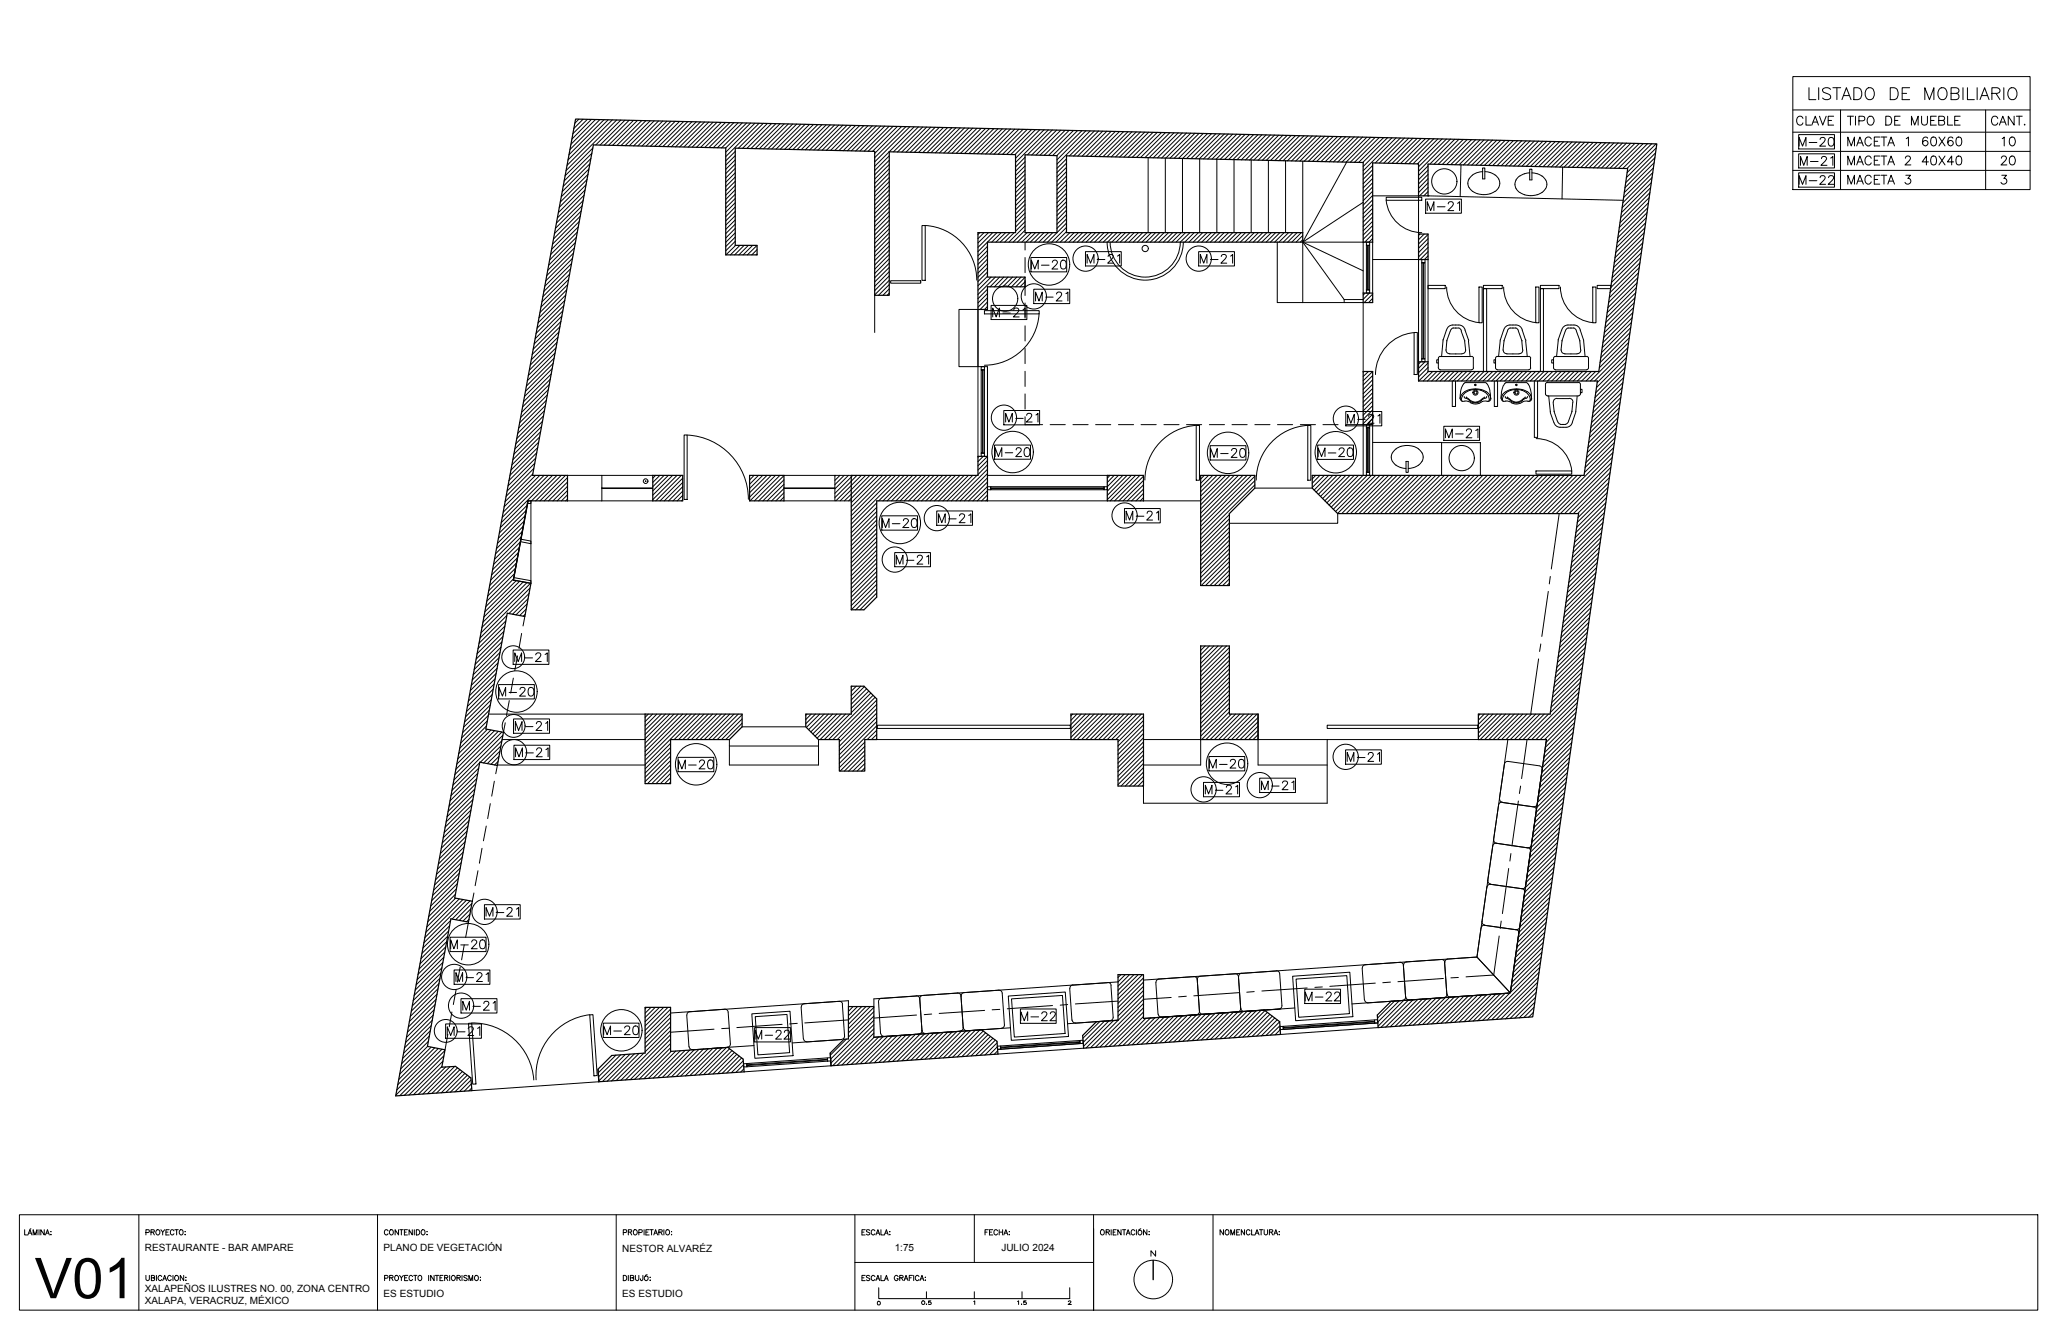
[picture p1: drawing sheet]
<svg xmlns="http://www.w3.org/2000/svg" width="430mm" height="279mm" viewBox="0 0 430 279" stroke-linecap="round" stroke-linejoin="round" font-family="sans-serif">
<defs><g id="words">
<text font-size="11.8" x="7.3" y="271.9">V01</text>
<text font-size="5.7" x="377.8" y="22.2">LISTADO DE MOBILIARIO</text>
<g font-size="5.3">
<text x="375" y="27.5">CLAVE</text>
<text x="376.1" y="36">M-21</text>
<text x="297.7" y="45.5">M-21</text>
<text x="206.7" y="67.7">M-21</text>
<text x="281.2" y="90">M-21</text>
<text x="207.1" y="97">M-20</text>
<text x="274.8" y="97">M-20</text>
<text x="183.4" y="111.8">M-20</text>
<text x="106.9" y="159.8">M-21</text>
<text x="280.8" y="160.9">M-21</text>
<text x="93.1" y="200">M-20</text>
<text x="272" y="211">M-22</text>
</g>
<g font-size="4.9">
<text x="375.7" y="31.8">M-20</text>
<text x="385.9" y="31.8">MACETA 1 60X60</text>
<text x="385.9" y="35.6">MACETA 2 40X40</text>
<text x="418" y="31.8">10</text>
<text x="418" y="35.6">20</text>
<text x="375.7" y="39.9">M-22</text>
<text x="385.9" y="39.9">MACETA 3</text>
<text x="214.8" y="57.5">M-20</text>
<text x="226.5" y="56.4">M-21</text>
<text x="250.1" y="56.4">M-21</text>
<text x="215.5" y="64.2">M-21</text>
<text x="209.5" y="89.6">M-21</text>
<text x="301.6" y="92.8">M-21</text>
<text x="252.2" y="97">M-20</text>
<text x="195.4" y="110.8">M-21</text>
<text x="234.6" y="110.1">M-21</text>
<text x="186.6" y="119.2">M-21</text>
<text x="106.5" y="139.7">M-21</text>
<text x="103.4" y="147.1">M-20</text>
<text x="106.9" y="154.2">M-21</text>
<text x="252.2" y="161.9">M-20</text>
<text x="140.8" y="162.3">M-20</text>
<text x="251.2" y="167.6">M-21</text>
<text x="263.2" y="166.5">M-21</text>
<text x="100.5" y="193">M-21</text>
<text x="94.2" y="206.7">M-21</text>
<text x="95.6" y="212.7">M-21</text>
<text x="212.7" y="214.8">M-22</text>
<text x="92.4" y="218">M-21</text>
<text x="125.2" y="218">M-20</text>
<text x="157" y="218.7">M-22</text>
</g>
<text font-size="4" x="239.9" y="264.2">N</text>
<g font-size="3.5">
<text x="191.9" y="274.5">0.5</text>
<text x="212" y="274.5">1.5</text>
</g>
<g font-size="2.1">
<text x="30.4" y="262.1">RESTAURANTE - BAR AMPARE</text>
<text x="80.3" y="262.1">PLANO DE VEGETACIÓN</text>
<text x="130.3" y="262.3">NESTOR ALVARÉZ</text>
<text x="187.4" y="262.1">1:75</text>
<text x="209.8" y="262.1">JULIO 2024</text>
<text x="30.4" y="270.6">XALAPEÑOS ILUSTRES NO. 00, ZONA CENTRO</text>
<text x="30.4" y="273.1">XALAPA, VERACRUZ, MÉXICO</text>
<text x="80.3" y="271.7">ES ESTUDIO</text>
<text x="130.3" y="271.7">ES ESTUDIO</text>
</g>
</g></defs>
<!-- layer: A-PISOS -->
<g fill="none" stroke="#000" stroke-width=".21">
<path d="M287.5 54.4h9.6M297.1 41v8M200.9 64.8h4v12h-4zM204.9 64.8v12M285.5 63.4v14.4M239.5 104.9h12M102.4 149.6h32.7M105.2 154.9h30M152.8 154.9v5.3h18.6v-5.3M152.8 156.3h18.6M155.4 152.2h13.4M183.6 154.9h40.7"/>
<path d="M239.5 154.9h12v5.3h-12M278 154.9v13.3h-38.5v-3.6M309.7 154.9h-46.2v5.3h14.5M104.2 160.2h31M226.9 218.5l-17.9 1.3M227 219.5l-18 1.3M288.6 214.2l-20.5 1.4M288.7 215.2l-20.5 1.5M125.4 226.6l-26.6 1.8M174.1 223.2l-18.2 1.3"/>
</g>
<!-- layer: A-HATCH -->
<g fill="none" stroke="#000" stroke-width=".21">
<path d="M121.2 25l-.8 .8M122.1 25l-1.9 1.9M122.6 39.8l-5.8 5.8M122.8 38.7l-5.8 5.8M123 37.6l-5.9 5.8M123 25l-3 3M123.2 36.5l-5.9 5.8M123.4 35.4l-5.8 5.8M123.6 34.3l-5.8 5.8M123.8 33.2l-5.8 5.8M123.9 25l-4.1 4.1M124 32.1l-5.8 5.8"/>
<path d="M124.2 31l-5.8 5.8M124.8 25l-5.2 5.2M125.6 25.1l-6.2 6.2M126.5 25.1l-7.3 7.3M127.4 25.1l-8.4 8.4M128.3 25.1l-9.5 9.5M129.2 25.1l-10.6 10.6M130 25.1l-5.2 5.3M130.9 25.2l-5.2 5.2M131.8 25.2l-5.2 5.2M132.7 25.2l-5.2 5.2M133.5 25.2l-5.2 5.2"/>
<path d="M134.4 25.3l-5.2 5.2M135.3 25.3l-5.2 5.2M136.2 25.3l-5.3 5.2M137 25.3l-5.2 5.2M137.9 25.4l-5.2 5.2M138.8 25.4l-5.2 5.2M139.7 25.4l-5.2 5.2M140.5 25.4l-5.2 5.2M141.4 25.4l-5.2 5.2M142.3 25.4l-5.2 5.2M143.2 25.4l-5.2 5.3M144.1 25.5l-5.2 5.2"/>
<path d="M144.9 25.5l-5.2 5.2M145.8 25.5l-5.2 5.2M146.7 25.5l-5.2 5.3M147.6 25.6l-5.2 5.2M148.5 25.6l-5.2 5.2M149.4 25.6l-5.3 5.2M150.2 25.6l-5.2 5.2M151.1 25.7l-5.2 5.2M152 25.7l-5.2 5.2M152.9 25.7l-5.3 5.2M153.7 25.7l-5.2 5.2M154 31.7l-2 2"/>
<path d="M154 32.6l-2 2M154 33.5l-2 2M154 34.4l-2 2M154 35.3l-2 2M154 36.2l-2 2M154 37.1l-2 2M154 38l-2 2M154 38.9l-2 2M154 39.8l-2 2M154.6 25.7l-5.2 5.2M155.5 25.7l-5.2 5.2M156.4 25.8l-5.3 5.2"/>
<path d="M157.2 25.8l-5.2 5.2M158.1 25.8l-6.1 6.1M159 25.8l-7 7M159.9 25.8l-5.3 5.3M160.7 25.9l-5.2 5.2M161.6 25.9l-5.2 5.2M162.5 25.9l-5.2 5.2M163.4 25.9l-5.2 5.3M164.3 26l-5.3 5.2M165.1 26l-5.2 5.2M166 26l-5.2 5.2M166.9 26l-5.2 5.2"/>
<path d="M167.8 26l-5.2 5.2M168.7 26l-5.3 5.2M169.5 26.1l-5.2 5.2M170.4 26.1l-5.2 5.2M171.3 26.1l-5.2 5.2M172.2 26.1l-5.2 5.2M173.1 26.2l-5.3 5.2M173.9 26.2l-5.2 5.2M174.8 26.2l-5.2 5.2M175.7 26.2l-5.2 5.2M176.6 26.2l-5.3 5.3M177.4 26.2l-5.2 5.3"/>
<path d="M178.3 26.2l-5.2 5.3M179.2 26.3l-5.2 5.2M180.1 26.3l-5.3 5.2M180.9 26.3l-5.2 5.2M181.8 26.3l-5.2 5.3M182.7 26.4l-5.2 5.2M183.6 26.4l-5.2 5.2M184.4 26.4l-5.2 5.2M185.3 26.4l-5.2 5.2M186.2 26.5l-5.2 5.2M186.3 32.6l-3.1 3.1M186.3 33.6l-3.1 3"/>
<path d="M186.3 34.5l-3.1 3M186.3 35.3l-3.1 3.1M186.3 36.2l-3.1 3.1M186.3 37.2l-3.1 3M186.3 38.1l-3.1 3M186.3 38.9l-3.1 3.1M186.3 39.8l-3.1 3.1M187.1 26.5l-5.2 5.2M188 26.5l-5.2 5.2M188.8 26.5l-5.6 5.6M189.7 26.5l-6.5 6.5M190.6 26.5l-7.4 7.4"/>
<path d="M191.5 26.6l-8.3 8.2M192.4 26.6l-5.2 5.2M193.3 26.6l-5.3 5.2M194.1 26.6l-5.2 5.2M195 26.6l-5.2 5.3M195.9 26.7l-5.2 5.2M196.8 26.7l-5.3 5.2M197.6 26.7l-5.2 5.2M198.5 26.7l-5.2 5.3M199.4 26.8l-5.2 5.2M200.2 26.8l-5.2 5.2M201.1 26.8l-5.2 5.2"/>
<path d="M202 26.8l-5.2 5.2M202.9 26.8l-5.2 5.2M203.8 26.8l-5.3 5.2M204.6 26.9l-5.2 5.2M205.5 26.9l-5.2 5.2M206.4 26.9l-5.2 5.2M207.3 26.9l-5.2 5.2M208.2 27l-5.3 5.2M209 27l-5.2 5.2M209.9 27l-5.2 5.2M210.8 27l-5.2 5.2M211.7 27l-5.2 5.3"/>
<path d="M212.6 27.1l-5.3 5.2M213.4 27.1l-5.2 5.2M214.3 27.1l-5.2 5.2M214.7 32.9l-2 2.1M214.7 33.9l-2 2M214.7 34.8l-2 1.9M214.7 35.6l-2 2M214.7 36.5l-2 2M214.7 37.4l-2 2.1M214.7 38.4l-2 1.9M214.7 39.2l-2 2M215.2 27.1l-5.2 5.2"/>
<path d="M216.1 27.1l-5.2 5.2M216.9 27.1l-5.2 5.3M217.8 27.2l-5.2 5.2M218.7 27.2l-6 5.9M219.6 27.2l-6.9 6.8M220.4 27.2l-5.2 5.2M221.3 27.3l-5.2 5.2M222.2 27.3l-5.2 5.2M223.1 27.3l-5.3 5.2M223.4 33.3l-2 2M223.4 34.2l-2 2M223.4 35.1l-2 1.9"/>
<path d="M223.4 35.9l-2 2.1M223.4 36.9l-2 2M223.4 37.8l-2 2M223.4 38.7l-2 1.9M223.4 39.5l-2 2.1M223.9 27.3l-5.2 5.2M224.8 27.3l-5.2 5.3M225.7 27.3l-5.2 5.3M226.6 27.4l-5.2 5.2M227.5 27.4l-6.1 6.1M228.3 27.4l-6.9 7M229.2 27.4l-5.2 5.2"/>
<path d="M230.1 27.4l-5.2 5.3M231 27.5l-5.2 5.2M231.9 27.5l-5.2 5.2M232.7 27.5l-5.2 5.2M233.6 27.5l-5.2 5.3M234.5 27.6l-5.2 5.2M235.4 27.6l-5.2 5.2M236.3 27.6l-5.2 5.2M237.1 27.6l-5.2 5.2M238 27.6l-5.2 5.3M238.9 27.6l-5.2 5.3M239.8 27.7l-5.3 5.2"/>
<path d="M240.6 27.7l-5.2 5.2M241.5 27.7l-5.2 5.2M242.4 27.7l-5.2 5.2M243.3 27.8l-5.3 5.2M244.1 27.8l-5.2 5.2M245 27.8l-5.2 5.2M245.9 27.8l-5.2 5.2M246.8 27.8l-5.2 5.3M247.6 27.9l-5.2 5.2M248.5 27.9l-5.2 5.2M249.4 27.9l-5.2 5.2M250.3 27.9l-5.2 5.2"/>
<path d="M251.2 27.9l-5.2 5.2M252.1 27.9l-5.3 5.3M252.9 28l-5.2 5.2M253.8 28l-5.2 5.2M254.7 28l-5.2 5.2M255.6 28l-5.2 5.2M256.5 28.1l-5.3 5.2M257.3 28.1l-5.2 5.2M258.2 28.1l-5.2 5.2M259.1 28.1l-5.2 5.2M260 28.2l-5.3 5.2M260.8 28.2l-5.2 5.2"/>
<path d="M261.7 28.2l-5.2 5.2M262.6 28.2l-5.2 5.2M263.5 28.2l-5.3 5.2M264.3 28.2l-5.2 5.2M265.2 28.2l-5.2 5.3M266.1 28.3l-5.2 5.2M267 28.3l-5.3 5.2M267.8 28.3l-5.2 5.2M268.7 28.3l-5.2 5.3M269.6 28.4l-5.2 5.2M270.5 28.4l-5.2 5.2M271.4 28.4l-5.3 5.2"/>
<path d="M272.2 28.4l-5.2 5.2M273.1 28.4l-5.2 5.3M274 28.4l-5.2 5.3M274.9 28.5l-5.2 5.2M275.8 28.5l-5.2 5.2M276.6 28.5l-5.2 5.2M277.5 28.5l-5.2 5.2M278.4 28.6l-5.2 5.2M279.3 28.6l-5.2 5.2M280.2 28.6l-5.3 5.2M281 28.6l-5.2 5.2M281.9 28.6l-5.2 5.3"/>
<path d="M282.8 28.7l-5.2 5.2M283.7 28.7l-5.3 5.2M284.5 28.7l-5.2 5.2M285.4 28.7l-5.2 5.3M286.3 28.7l-5.2 5.3M287.1 28.7l-5.2 5.3M287.5 34.7l-2 2M287.5 35.6l-2 1.9M287.5 36.4l-2 2.1M287.5 37.4l-2 2M287.5 38.3l-2 2M287.5 39.2l-2 1.9"/>
<path d="M288 28.8l-5.2 5.2M288.9 28.8l-5.2 5.2M289.8 28.8l-5.2 5.2M290.7 28.8l-5.2 5.2M291.5 28.9l-6 6M292.4 28.9l-6.9 6.9M293.3 28.9l-5.2 5.2M294.2 28.9l-5.2 5.2M295.1 29l-5.2 5.2M296 29l-5.3 5.2M296.8 29l-5.2 5.2M297.7 29l-5.2 5.2"/>
<path d="M298.6 29l-5.2 5.2M299.1 34.8l-2 1.9M299.1 35.6l-2 2M299.1 36.5l-2 2M299.1 37.4l-2 2.1M299.1 38.3l-2 2M299.1 39.2l-1.8 1.8M299.5 29l-5.2 5.2M300.4 29l-5.3 5.3M301.2 29.1l-5.2 5.2M302.1 29.1l-5.2 5.2M303 29.1l-5.9 5.8"/>
<path d="M303.8 29.1l-6.7 6.8M304.7 29.2l-5.2 5.2M305.6 29.2l-5.2 5.2M306.5 29.2l-5.3 5.2M307.3 29.2l-5.2 5.2M308.2 29.3l-5.2 5.2M309.1 29.3l-5.2 5.2M310 29.3l-5.2 5.2M310.9 29.3l-5.3 5.2M311.7 29.3l-5.2 5.2M312.6 29.3l-5.2 5.2M313.5 29.4l-5.2 5.2"/>
<path d="M314.4 29.4l-5.2 5.2M315.3 29.4l-5.3 5.2M316.1 29.4l-5.2 5.2M317 29.4l-5.2 5.3M317.9 29.5l-5.2 5.2M318.8 29.5l-5.2 5.2M319.7 29.5l-5.2 5.2M320.5 29.5l-5.2 5.3M321.4 29.5l-5.2 5.3M322.3 29.5l-5.2 5.3M323.2 29.6l-5.2 5.2M324 29.6l-5.2 5.2"/>
<path d="M324.9 29.6l-5.2 5.2M325.8 29.6l-5.2 5.2M326.7 29.7l-5.3 5.2M327.5 29.7l-5.2 5.2M328.4 29.7l-5.2 5.2M329.3 29.7l-5.2 5.2M330.2 29.8l-5.2 5.2M331 29.8l-5.2 5.2M331.9 29.8l-5.2 5.2M332.8 29.8l-5.2 5.2M333.7 29.8l-5.2 5.3M334.6 29.8l-5.2 5.3"/>
<path d="M335.4 29.8l-5.2 5.3M336.3 29.9l-5.2 5.2M337.2 29.9l-5.2 5.2M338.1 29.9l-5.2 5.2M339 29.9l-5.2 5.3M339.9 30l-5.3 5.2M340.7 30l-5.2 5.2M341.6 30l-5.2 5.2M342.5 30l-5.2 5.2M343.4 30.1l-5.3 5.2M344.2 30.1l-5.2 5.2M345.1 30.1l-5.2 5.2"/>
<path d="M345.7 39.3l-6.2 6.3M345.9 38.3l-6.3 6.2M346 30.1l-5.2 5.2M346 37.2l-6.2 6.3M346.2 36.2l-6.3 6.3M346.4 35.1l-6.3 6.3M346.5 34.1l-6.3 6.2M346.7 33l-6.3 6.3M346.8 32l-6.3 6.3M346.9 30.1l-6.1 6.1M347 30.9l-6.3 6.3M118.9 59.6l-5.8 5.8"/>
<path d="M119.1 58.5l-5.8 5.8M119.3 57.4l-5.8 5.8M119.5 56.3l-5.8 5.8M119.7 55.2l-5.8 5.8M119.9 54.1l-5.8 5.8M120.1 53l-5.8 5.8M120.4 51.9l-5.9 5.8M120.5 50.8l-5.8 5.8M120.7 49.7l-5.8 5.8M120.9 48.6l-5.8 5.8M121.2 47.5l-5.9 5.8M121.3 46.4l-5.8 5.8"/>
<path d="M121.5 45.3l-5.8 5.8M121.8 44.2l-5.8 5.8M122 43.1l-5.9 5.8M122.2 42l-5.9 5.8M122.3 40.9l-5.8 5.8M154 40.7l-2 2M154 41.6l-2 2M154 42.5l-2 2M154 43.3l-2 2.1M154 44.3l-2 2M154 45.2l-2 2M154 46.1l-2 1.9"/>
<path d="M154 46.9l-2 2M154 47.8l-2 2.1M154 48.8l-2 2M154 49.7l-2 1.9M154 50.5l-2 2M154.1 51.4l-2 2M155 51.4l-2 2M155.9 51.4l-2 2M156.8 51.4l-2 2M157.6 51.4l-1.9 2M158.6 51.4l-2.1 2M158.6 52.3l-1.1 1.1"/>
<path d="M158.6 53.2l-.2 .2M186.3 40.7l-3.1 3.1M186.3 41.7l-3.1 3M186.3 42.5l-3.1 3.1M186.3 43.4l-3.1 3.1M186.3 44.3l-3.1 3.1M186.3 45.2l-3.1 3.1M186.3 46.1l-3.1 3.1M186.3 47l-3.1 3.1M186.3 47.9l-3.1 3.1M186.3 48.8l-3.1 3.1M186.3 49.7l-3.1 3.1"/>
<path d="M186.3 50.6l-3.1 3.1M186.3 51.5l-3.1 3.1M186.3 52.4l-3.1 3.1M186.3 53.3l-3.1 3.1M186.3 54.2l-3.1 3.1M186.3 55.1l-3.1 3.1M186.3 56l-3.1 3.1M186.3 56.9l-3.1 3.1M186.3 57.8l-3.1 3.1M186.3 58.7l-3.1 3.1M186.3 59.6l-2.3 2.2M205.2 48.7l-.3 .4"/>
<path d="M206.1 48.7l-1.2 1.3M206.8 51.6l-1.9 2M206.8 52.5l-1.9 2M206.8 53.4l-1.9 2M206.8 54.3l-1.9 2M206.8 55.2l-1.9 2M206.8 56.1l-1.9 2M206.8 57l-1.9 2M206.8 57.9l-1.9 2M207.1 48.7l-2.2 2.2M207.6 58l-2.7 2.8M207.9 48.7l-3 3.1"/>
<path d="M208.5 58l-3.6 3.7M208.8 48.7l-3.9 4M209.4 58l-2 2.1M209.7 48.7l-2 2M210.3 58l-2 2.1M210.7 48.7l-2.1 2M211.2 58l-2 2.1M211.5 48.7l-2 2M212.1 58l-2 2.1M212.4 48.7l-2 2M213 58l-2 2.1M213.9 58l-2 2.1"/>
<path d="M214.7 40.1l-2 2M214.7 41l-2 2.1M214.7 42l-2 1.9M214.7 42.8l-2 2M214.7 43.7l-2 2M214.7 44.6l-2 2M214.7 45.5l-2 2M214.7 46.4l-2 2M214.7 47.3l-3.4 3.4M214.7 48.2l-2.5 2.5M214.7 58.1l-1.9 2M214.7 59l-1 1.1"/>
<path d="M215.1 48.7l-2 2M216 48.7l-2 2M216.9 48.7l-2 2M217.8 48.7l-2 2M218.7 48.7l-2 2M219.6 48.7l-2 2M220.5 48.7l-2 2M223.4 40.5l-2 2M223.4 41.4l-2 1.9M223.4 42.2l-2 2M223.4 43.1l-2 2M223.4 44l-2 2.1"/>
<path d="M223.4 45l-2 1.9M223.4 45.8l-2 2M223.4 46.7l-4 4M223.4 47.6l-3.1 3.1M223.4 48.5l-2.2 2.2M224.1 48.7l-2 2M225 48.7l-2 2M225.9 48.7l-2 2M226.8 48.7l-2 2M227.7 48.7l-2 2M228.6 48.7l-2 2M229.5 48.7l-2 2"/>
<path d="M230.4 48.7l-2 2M231.3 48.7l-2 2M232.2 48.7l-2 2M233.1 48.7l-2 2M234 48.7l-2 2M234.9 48.7l-2 2M235.8 48.7l-2 2M236.7 48.7l-2 2M237.6 48.7l-2 2M238.5 48.7l-2 2M239.4 48.7l-2 2M240.3 48.7l-2 2"/>
<path d="M241.2 48.7l-2 2M242.1 48.7l-2 2M243 48.7l-2 2M243.8 48.7l-1.9 2M244.8 48.7l-2.1 2M245.7 48.7l-2 2M246.5 48.7l-1.9 2M247.4 48.7l-2 2M248.3 48.7l-2 2M249.3 48.7l-2.1 2M250.1 48.7l-1.9 2M251 48.7l-2 2"/>
<path d="M251.9 48.7l-2 2M252.9 48.7l-2.1 2M253.7 48.7l-2 2M254.6 48.7l-2 2M255.5 48.7l-2 2M256.4 48.7l-2 2M257.3 48.7l-2 2M258.2 48.7l-2 2M259.1 48.7l-2 2M260 48.7l-2 2M260.9 48.7l-2 2M261.8 48.7l-2 2"/>
<path d="M262.7 48.7l-2 2M263.6 48.7l-2 2M264.5 48.7l-2 2M265.4 48.7l-2 2M266.3 48.7l-2 2M267.2 48.7l-2 2M268.1 48.7l-2 2M269 48.7l-2 2M269.9 48.7l-2 2M270.8 48.7l-2 2M271.7 48.7l-2 2M272.6 48.7l-2 2"/>
<path d="M272.9 49.3l-1.4 1.4M272.9 50.2l-.5 .5M287.5 40l-2 2M287.5 40.9l-2 2.1M287.5 41.9l-2 2M287.5 42.8l-2 1.9M287.5 43.6l-2 2M287.5 44.5l-2 2M287.5 45.4l-2 2.1M287.5 46.4l-2 1.9M287.5 47.2l-2 2M287.5 48.1l-2 2"/>
<path d="M287.5 49l-1.6 1.7M287.5 49.9l-.7 .8M297.4 49l-.3 .3M298.3 49l-1.2 1.2M299.1 49.1l-2 2M299.1 50l-2 2M299.1 50.9l-2 2M299.1 51.8l-2 2M299.1 52.7l-1.6 1.7M299.1 53.6l-.7 .8M342.9 59.2l-6.3 6.3M343.1 58.2l-6.3 6.2"/>
<path d="M343.2 57.1l-6.3 6.3M343.4 56l-6.3 6.4M343.5 55l-6.3 6.3M343.7 54l-6.3 6.2M343.8 52.9l-6.3 6.3M344 51.9l-6.3 6.3M344.1 50.8l-6.3 6.3M344.3 49.8l-6.3 6.2M344.4 48.7l-6.3 6.3M344.6 47.7l-6.3 6.3M344.7 46.7l-6.3 6.2M344.8 45.6l-6.2 6.3"/>
<path d="M345 44.5l-6.2 6.3M345.1 43.5l-6.2 6.3M345.3 42.5l-6.3 6.2M345.4 41.4l-6.2 6.3M345.6 40.3l-6.3 6.4M115.3 79.4l-5.9 5.9M115.5 78.3l-5.9 5.9M115.7 77.2l-5.8 5.9M115.9 76.1l-5.8 5.9M116.1 75l-5.8 5.9M116.3 73.9l-5.9 5.9M116.5 72.8l-5.8 5.9"/>
<path d="M116.7 71.7l-5.8 5.9M116.9 70.6l-5.8 5.9M117.1 69.5l-5.8 5.9M117.3 68.4l-5.8 5.9M117.5 67.3l-5.8 5.9M117.7 66.2l-5.8 5.9M117.9 65.1l-5.8 5.9M118.1 64l-5.8 5.9M118.3 62.9l-5.8 5.8M118.5 61.8l-5.8 5.8M118.7 60.7l-5.8 5.8M186.3 60.5l-1.3 1.3"/>
<path d="M186.3 61.4l-.5 .4M206.8 60.6l-1.9 2M206.8 61.5l-1.9 2M206.8 62.4l-1.9 1.9M285.7 77.8l-.2 .2M286 61.4l-.5 .4M286.6 77.8l-1.1 1.1M286.9 61.4l-1.4 1.3M287.5 61.6l-1.8 1.8M287.5 62.5l-.8 .9M287.5 77.8l-2 2M287.5 78.7l-2 1.9"/>
<path d="M287.5 79.5l-2 2.1M297.6 75.8l-.5 .4M298.5 75.8l-1.4 1.3M299.1 76l-2 2.1M299.1 77l-2 2M299.2 77.8l-2 2M300.1 77.8l-2 2M301 77.8l-2 2M301.9 77.8l-2 2M302.8 77.8l-2 2M303.7 77.8l-2 2M304.6 77.8l-2 2"/>
<path d="M305.5 77.8l-2 2M306.4 77.8l-2 2M307.3 77.8l-2 2M308.2 77.8l-2 2M309.1 77.8l-2 2M310 77.8l-2 2M310.9 77.8l-2 2M311.8 77.8l-2 2M312.7 77.8l-2.1 2M313.6 77.8l-2 2M314.5 77.8l-2 2M315.3 77.8l-1.9 2"/>
<path d="M316.3 77.8l-2.1 2M317.2 77.8l-2 2M318.1 77.8l-2 2M318.9 77.8l-2 2M319.8 77.8l-2 2M320.8 77.8l-2.1 2M321.6 77.8l-1.9 2M322.5 77.8l-2 2M323.4 77.8l-2 2M324.3 77.8l-2 2M325.2 77.8l-2 2M326.1 77.8l-2 2"/>
<path d="M327 77.8l-2 2M327.9 77.8l-2 2M328.8 77.8l-2 2M329.7 77.8l-2 2M330.6 77.8l-2 2M331.5 77.8l-2 2M332.4 77.8l-2 2M333.3 77.8l-2 2M334.2 77.8l-2 2M340.1 79.1l-6.3 6.3M340.2 78.1l-6.2 6.2M340.4 77l-6.3 6.3"/>
<path d="M340.5 75.9l-6.2 6.4M340.7 74.9l-6.3 6.3M340.8 73.9l-6.2 6.2M341 72.8l-7 7M341.1 71.8l-8 8M341.3 70.7l-6.3 6.3M341.4 69.7l-6.2 6.2M341.6 68.6l-6.3 6.3M341.7 67.6l-6.3 6.3M341.9 66.5l-6.3 6.3M342 65.5l-6.3 6.3M342.2 64.4l-6.3 6.3"/>
<path d="M342.3 63.4l-6.3 6.3M342.5 62.4l-6.3 6.2M342.6 61.3l-6.3 6.3M342.8 60.2l-6.3 6.3M111.6 99.2l-5.8 5.9M111.8 98.1l-5.8 5.9M112 97l-5.8 5.9M112.2 99.6l-6.6 6.6M112.2 95.9l-5.8 5.9M112.4 94.8l-5.8 5.9M112.6 93.7l-5.8 5.9M112.8 92.6l-5.8 5.9"/>
<path d="M113 91.5l-5.8 5.9M113.1 99.6l-7.7 7.7M113.2 90.4l-5.8 5.9M113.5 89.3l-5.9 5.9M113.7 88.2l-5.9 5.9M113.8 87.1l-5.8 5.9M114 99.6l-8.8 8.8M114 86l-5.8 5.9M114.3 84.9l-5.8 5.9M114.5 83.8l-5.9 5.9M114.6 82.7l-5.8 5.9M114.9 81.6l-5.8 5.9"/>
<path d="M114.9 99.6l-9.9 9.9M115.1 80.5l-5.8 5.9M115.7 99.6l-10.9 10.9M116.7 99.6l-5.4 5.3M117.6 99.6l-5.4 5.3M118.4 99.6l-5.3 5.3M137.3 99.6l-.6 .6M138.2 99.6l-1.5 1.4M139.1 99.6l-2.4 2.3M140 99.6l-3.3 3.2M140.9 99.6l-4.2 4.1M141.8 99.6l-5.1 5"/>
<path d="M142.7 99.6l-5.3 5.3M157.1 99.6l-.1 .1M157.9 99.6l-.9 .9M158.9 99.6l-1.9 1.8M159.8 99.6l-2.8 2.7M160.7 99.6l-3.7 3.6M161.5 99.6l-4.5 4.5M162.4 99.6l-5.3 5.3M163.4 99.6l-5.4 5.3M164.2 99.6l-5.3 5.3M175 99.6l-.1 .1M175.9 99.6l-1 1"/>
<path d="M176.8 99.6l-1.9 1.9M177.7 99.6l-2.8 2.8M178.6 99.6l-3.7 3.7M179.5 99.6l-4.6 4.6M180.4 99.6l-5.3 5.3M181.3 99.6l-5.3 5.3M182.2 99.6l-5.3 5.3M183.1 99.6l-5.3 5.3M184 99.6l-5.7 5.7M184.9 99.6l-6.6 6.6M185.8 99.6l-7.5 7.5M186.7 99.6l-8.4 8.4"/>
<path d="M187.6 99.6l-9.3 9.3M188.5 99.6l-10.2 10.2M189.4 99.6l-5.3 5.3M190.3 99.6l-5.3 5.3M191.2 99.6l-5.4 5.3M192.1 99.6l-5.4 5.3M193 99.6l-5.3 5.3M193.9 99.6l-5.3 5.3M194.8 99.6l-5.4 5.3M195.7 99.6l-5.4 5.3M196.6 99.6l-5.3 5.3M197.5 99.6l-5.3 5.3"/>
<path d="M198.4 99.6l-5.4 5.3M199.3 99.6l-5.4 5.3M200.2 99.6l-5.4 5.3M201.1 99.6l-5.4 5.3M202 99.6l-5.4 5.3M202.9 99.6l-5.4 5.3M203.8 99.6l-5.4 5.3M204.6 99.6l-5.3 5.3M205.1 95.6l-.2 .2M206 95.6l-1.1 1.1M206.8 95.6l-1.9 2M206.8 96.5l-1.9 2"/>
<path d="M206.8 97.4l-1.9 2M206.8 98.3l-6.6 6.6M206.8 99.2l-5.7 5.7M232.5 99.6l-.6 .6M233.4 99.6l-1.5 1.4M234.3 99.6l-2.4 2.3M235.2 99.6l-3.3 3.3M236.1 99.6l-4.2 4.2M237 99.6l-5.1 5M237.9 99.6l-5.4 5.3M238.8 99.6l-5.3 5.3M239.5 99.7l-5.1 5.2"/>
<path d="M252.3 99.6l-.8 .7M253.2 99.6l-1.7 1.6M254 99.6l-2.5 2.5M254.9 99.6l-3.4 3.4M255.9 99.6l-4.4 4.3M256.8 99.6l-5.3 5.2M257.6 99.6l-6.1 6.1M258.5 99.6l-7 7M259.4 99.6l-7.9 7.9M260.3 99.6l-8.8 8.8M261.2 99.6l-9.7 9.7M262.1 99.6l-10.6 10.6"/>
<path d="M262.8 99.7l-11.3 11.4M275.6 99.6l-.7 .7M276.5 99.6l-1.6 1.6M277.4 99.6l-2.5 2.5M278.3 99.6l-3 3.1M279.2 99.6l-3.5 3.5M280.1 99.6l-4 3.9M281 99.6l-4.4 4.4M281.9 99.6l-4.9 4.8M282.8 99.6l-5.3 5.3M283.7 99.6l-5.8 5.7M284.6 99.6l-6.2 6.2"/>
<path d="M285.5 99.6l-6.7 6.6M286.4 99.6l-7.1 7.1M287.3 99.6l-7.6 7.5M287.5 80.5l-2 2M287.5 81.4l-2 2M287.5 82.3l-2 1.9M287.5 83.1l-2 2M288.2 99.6l-8 8M289.1 99.6l-8 8M290 99.6l-8 8M290.9 99.6l-8 8M291.8 99.6l-8 8"/>
<path d="M292.7 99.6l-8.1 8M293.5 99.6l-8 8M294.5 99.6l-8 8M295.4 99.6l-8 8M296.2 99.6l-8 8M297.1 99.6l-8 8M298 99.6l-7.9 8M299 99.6l-8 8M299.8 99.6l-8 8M300.7 99.6l-8 8M301.6 99.6l-8 8M302.6 99.6l-8 8"/>
<path d="M303.4 99.6l-8 8M304.3 99.6l-8 8M305.2 99.6l-8 8M306.1 99.6l-8 8M307 99.6l-8 8M307.9 99.6l-8 8M308.8 99.6l-8 8M309.7 99.6l-8 8M310.6 99.6l-8 8M311.5 99.6l-8 8M312.4 99.6l-8 8M313.3 99.6l-8 8"/>
<path d="M314.2 99.6l-8 8M315.1 99.6l-8 8M316 99.6l-8 8M316.9 99.6l-8 8M317.8 99.6l-8 8M318.7 99.6l-8 8M319.6 99.6l-8 8M320.5 99.6l-8 8M321.4 99.6l-8 8M322.3 99.6l-8 8M323.2 99.6l-8 8M324.1 99.6l-8 8"/>
<path d="M325 99.6l-8 8M325.9 99.6l-8 8M326.8 99.6l-8 8M327.7 99.6l-8 8M328.6 99.6l-8 8M329.5 99.6l-8 8M330.4 99.6l-8 8M331.3 99.6l-8 8M337.3 99l-8.6 8.6M337.4 97.9l-9.7 9.7M337.6 96.9l-10.7 10.7M337.7 95.8l-11.7 11.8"/>
<path d="M337.9 94.8l-12.8 12.8M338 93.8l-13.8 13.8M338.2 92.7l-6.3 6.3M338.3 91.7l-6.3 6.2M338.5 90.6l-6.3 6.3M338.6 89.6l-6.3 6.2M338.8 88.5l-6.3 6.3M338.9 87.5l-6.3 6.3M339 86.4l-6.2 6.3M339.2 85.4l-6.3 6.3M339.3 84.3l-6.2 6.3M339.5 83.3l-6.3 6.3"/>
<path d="M339.6 82.3l-6.2 6.2M339.8 81.2l-6.3 6.3M339.9 80.1l-6.2 6.3M107.9 119l-5.7 5.8M108.2 117.9l-5.8 5.8M108.4 116.8l-5.8 5.8M108.6 115.7l-5.9 5.8M108.8 114.6l-5.8 5.8M109 113.5l-5.8 5.8M109.2 112.4l-5.8 5.8M109.4 111.3l-5.8 5.8M109.6 110.2l-5.8 5.8"/>
<path d="M109.8 109.1l-5.8 5.8M110 108l-5.8 5.8M110.2 106.9l-5.8 5.8M110.4 105.8l-5.8 5.8M118.9 100l-4.9 4.9M118.9 101l-4 3.9M118.9 101.9l-3.1 3M118.9 102.7l-2.2 2.2M118.9 103.6l-1.3 1.3M118.9 104.5l-.4 .4M143 100.2l-4.7 4.7M143 101l-3.9 3.9"/>
<path d="M143 101.9l-3 3M143 102.9l-2 2M143 103.8l-1.1 1.1M143 104.6l-.3 .3M164.2 100.5l-4.4 4.4M164.2 101.4l-3.5 3.5M164.2 102.3l-2.6 2.6M164.2 103.2l-1.7 1.7M164.2 104.1l-.8 .8M183.6 105.3l-5.3 5.4M183.6 106.3l-5.3 5.3M183.6 107.1l-5.3 5.4"/>
<path d="M183.6 108l-5.3 5.4M183.6 108.9l-5.3 5.4M183.6 109.8l-5.3 5.3M183.6 110.7l-5.3 5.4M183.6 111.6l-5.3 5.4M183.6 112.5l-5.3 5.4M183.6 113.4l-5.3 5.3M183.6 114.3l-5.3 5.3M183.6 115.2l-5.3 5.4M183.6 116.1l-5.3 5.4M183.6 117l-5.3 5.3M183.6 117.9l-5.3 5.3"/>
<path d="M183.6 118.8l-5.3 5.4M183.6 119.7l-5.3 5.4M206.8 100.1l-4.8 4.8M206.8 101l-3.9 3.9M206.8 101.9l-3 3M206.8 102.8l-2.1 2.1M206.8 103.7l-1.2 1.2M206.8 104.6l-.3 .3M239.5 101.6l-3.4 3.3M239.5 100.6l-4.3 4.3M239.5 102.4l-2.5 2.5M239.5 103.3l-1.5 1.6"/>
<path d="M239.5 104.2l-.7 .7M257.5 107.8l-6 6M257.5 108.7l-6 6M257.5 109.6l-6 6M257.5 110.5l-6 6M257.5 111.4l-6 6M257.5 112.3l-6 6M257.5 113.2l-6 6M257.5 114.1l-6 6M257.5 115l-6 5.9M257.5 115.9l-6 6M257.5 116.8l-5.9 5.8"/>
<path d="M257.5 117.6l-5 5M257.5 118.6l-4.1 4M257.5 119.5l-3.2 3.1M262.8 100.7l-11.3 11.3M262.8 101.6l-11.3 11.3M334.3 119.9l-6.3 6.3M334.4 118.9l-6.2 6.2M334.6 117.8l-6.3 6.3M334.7 116.8l-6.2 6.3M334.9 115.7l-6.3 6.3M335 114.7l-6.2 6.2M335.2 113.6l-6.3 6.3"/>
<path d="M335.3 112.6l-6.2 6.3M335.5 111.5l-6.3 6.3M335.6 110.5l-6.2 6.3M335.8 109.4l-6.3 6.3M335.9 108.4l-6.3 6.3M336.1 107.4l-6.3 6.2M336.2 106.3l-6.3 6.3M336.4 105.3l-6.3 6.2M336.5 104.2l-6.3 6.3M336.7 103.2l-6.3 6.2M336.8 102.1l-6.3 6.3M337 101.1l-6.5 6.5"/>
<path d="M337.1 100l-7.5 7.6M104.1 140l-5.8 5.8M104.3 138.9l-5.8 5.8M104.5 137.8l-5.8 5.8M104.7 136.7l-5.8 5.8M104.9 135.6l-5.8 5.8M105.1 134.5l-5.8 5.8M105.3 133.4l-5.8 5.7M105.5 132.2l-5.8 5.8M105.7 131.1l-5.8 5.8M106 130l-5.9 5.8M106.1 128.9l-5.8 5.8"/>
<path d="M107.6 121.2l-5.8 5.8M107.8 120.1l-5.9 5.8M108.1 121.6l-6.5 6.5M108.8 121.8l-7.5 7.4M109.6 121.9l-8.5 8.4M110 128.7l-.4 .4M110.2 127.6l-1.4 1.3M110.4 122l-9.5 9.4M110.4 126.5l-2.3 2.3M110.6 125.4l-3.2 3.3M110.8 124.3l-4.2 4.2M111 123.2l-10.5 10.4"/>
<path d="M111.1 122.2l-10.3 10.3M183.6 120.6l-5.3 5.3M183.6 121.5l-5.3 5.3M183.6 122.4l-5.3 5.3M183.6 123.3l-4.4 4.4M183.6 124.2l-3.5 3.5M251.5 135.3h.1M252.4 135.3l-.9 .9M253.3 135.3l-1.8 1.8M254.3 135.3l-2.8 2.7M255.1 135.3l-3.6 3.6M256 135.3l-4.5 4.5"/>
<path d="M256.9 135.3l-5.4 5.4M257.5 120.4l-2.3 2.2M257.5 121.2l-1.4 1.4M257.5 122.1l-.5 .5M257.5 135.6l-6 6M257.5 136.5l-6 6M257.5 137.4l-6 6M257.5 138.3l-6 6M257.5 139.2l-6 6M331.5 139.8l-6.3 6.3M331.6 138.8l-6.3 6.2M331.8 137.7l-6.3 6.3"/>
<path d="M331.9 136.7l-6.3 6.3M332.1 135.6l-6.3 6.3M332.2 134.6l-6.3 6.2M332.4 133.5l-6.3 6.3M332.5 132.5l-6.3 6.3M332.7 131.4l-6.4 6.3M332.8 130.4l-6.3 6.3M333 129.3l-6.4 6.3M333.1 128.3l-6.3 6.3M333.2 127.3l-6.2 6.2M333.4 126.2l-6.3 6.3M333.5 125.1l-6.2 6.3"/>
<path d="M333.7 124.1l-6.3 6.3M333.8 123.1l-6.2 6.2M334 122l-6.3 6.3M334.1 120.9l-6.2 6.4M100.5 159.8l-5.8 5.8M101.9 152.1l-5.8 5.8M102.1 152.8l-6.2 6.2M102.1 151l-5.8 5.8M102.3 149.9l-5.8 5.8M102.5 148.8l-5.8 5.8M102.7 147.7l-5.8 5.8M102.8 152.9l-7.1 7.2"/>
<path d="M102.9 146.6l-5.8 5.8M103.1 145.5l-5.8 5.8M103.3 144.4l-5.8 5.8M103.5 143.3l-5.8 5.8M103.6 153l-8.1 8.2M103.7 142.2l-5.8 5.8M103.9 141.1l-5.8 5.8M104.3 159.5l-.7 .7M104.4 153.2l-9.2 9.1M104.5 158.4l-1.7 1.7M104.7 157.3l-2.6 2.6M104.9 156.2l-3.6 3.6"/>
<path d="M105.1 153.3l-10 10.1M105.2 155.1l-4.6 4.6M105.3 154l-10.4 10.5M135.8 149.6l-.7 .6M136.7 149.6l-1.6 1.5M137.6 149.6l-2.5 2.5M138.5 149.6l-3.4 3.4M139.4 149.6l-4.3 4.2M140.3 149.6l-5.2 5.1M140.5 155.7l-5.4 5.3M140.5 156.6l-5.4 5.3M140.5 157.5l-5.4 5.3"/>
<path d="M140.5 158.4l-5.4 5.3M140.5 159.3l-4.9 4.8M141.2 149.6l-6.1 6.1M142.1 149.6l-7 6.9M143 149.6l-7.9 7.8M143.9 149.6l-8.8 8.7M144.8 149.6l-9.7 9.6M145.7 149.6l-10.6 10.5M146.6 149.6l-5.4 5.3M147.5 149.6l-5.3 5.3M148.4 149.6l-5.4 5.3M149.3 149.6l-5.4 5.3"/>
<path d="M150.2 149.6l-5.4 5.3M151.1 149.6l-5.3 5.3M152 149.6l-5.4 5.3M152.9 149.6l-5.4 5.3M153.8 149.6l-5.4 5.3M154.6 149.6l-5.3 5.3M155.4 149.7l-5.2 5.2M155.4 150.6l-4.3 4.3M155.4 151.5l-3.4 3.4M169 149.6l-.2 .2M169.9 149.6l-1.1 1.1M170.8 149.6l-2 2"/>
<path d="M171.7 149.6l-2.8 2.8M172.6 149.6l-3.2 3.2M173.5 149.6l-3.7 3.7M174.4 149.6l-4.1 4.1M175.3 149.6l-4.6 4.6M176.2 149.6l-5 5M177.1 149.6l-5.3 5.3M178 149.6l-5.3 5.3M178.5 143.7l-.2 .2M179.4 143.7l-1.1 1.1M180.3 143.7l-2 2M181.1 143.8l-2.8 2.8"/>
<path d="M181.1 155.4l-5.3 5.4M181.1 156.3l-5.1 5.2M181.1 157.2l-4.2 4.3M181.1 158.1l-3.3 3.4M181.1 159l-2.5 2.5M181.1 159.9l-1.6 1.6M181.5 144.3l-3.2 3.2M182 144.7l-3.7 3.7M182.4 145.2l-4.1 4.1M182.9 145.6l-9.3 9.3M183.3 146.1l-8.8 8.8M183.6 146.6l-8.2 8.3"/>
<path d="M183.6 147.5l-7.8 7.9M183.6 148.4l-7.8 7.9M183.6 149.4l-7.8 7.8M183.6 150.2l-7.8 7.9M183.6 151.1l-7.8 7.9M183.6 152l-7.8 7.9M183.6 153l-1.9 1.9M183.6 153.8l-1.1 1.1M183.6 154.7l-.2 .2M224.7 149.6l-.4 .3M225.6 149.6l-1.3 1.3M226.5 149.6l-2.2 2.2"/>
<path d="M227.4 149.6l-3.1 3.1M228.3 149.6l-4 3.9M229.2 149.6l-4.9 4.8M230.1 149.6l-5.4 5.3M231 149.6l-5.4 5.3M231.9 149.6l-5.3 5.3M232.8 149.6l-5.3 5.3M233.7 149.6l-5.4 5.3M234.6 149.6l-5.4 5.3M235.5 149.6l-5.4 5.3M236.4 149.6l-5.3 5.3M237.3 149.6l-5.4 5.3"/>
<path d="M238.2 149.6l-5.4 5.3M239.1 149.6l-5.4 5.3M239.5 150l-5.3 5.4M239.5 150.9l-5.3 5.4M239.5 151.8l-5.3 5.3M239.5 152.7l-5.3 5.3M239.5 153.6l-5.3 5.4M239.5 154.5l-5.3 5.4M239.5 155.4l-5.3 5.3M239.5 156.3l-5.3 5.3M239.5 157.2l-5.3 5.4M239.5 158.1l-5.3 5.3"/>
<path d="M239.5 159l-5.3 5.3M239.5 159.9l-4.7 4.7M257.5 140.1l-6 6M257.5 141l-6 6M257.5 141.9l-6 6M257.5 142.8l-6 6M257.5 143.7l-6 6M257.5 144.6l-6 6M257.5 145.5l-6 6M257.5 146.4l-6 6M257.5 147.3l-6 6M257.5 148.2l-6 6"/>
<path d="M257.5 149.1l-5.8 5.8M257.9 149.6l-5.3 5.3M258.8 149.6l-5.3 5.3M259.7 149.6l-5.3 5.3M260.6 149.6l-5.3 5.3M261.5 149.6l-5.3 5.3M262.4 149.6l-5.3 5.3M263.3 149.6l-5.3 5.3M263.5 150.3l-4.6 4.6M263.5 151.2l-3.7 3.7M263.5 152.1l-2.8 2.8M263.5 153l-1.9 1.9"/>
<path d="M263.5 153.9l-1 1M263.5 154.8l-.1 .1M310 149.6l-.3 .3M310.9 149.6l-1.2 1.2M311.8 149.6l-2.1 2.1M312.7 149.6l-3 3M313.6 149.6l-3.9 3.9M314.5 149.6l-4.8 4.8M315.4 149.6l-5.4 5.3M316.3 149.6l-5.3 5.3M317.2 149.6l-5.3 5.3M318.1 149.6l-5.3 5.3"/>
<path d="M319 149.6l-5.4 5.3M319.9 149.6l-5.4 5.3M320.8 149.6l-5.3 5.3M321.7 149.6l-5.3 5.3M322.6 149.6l-5.4 5.3M323.5 149.6l-5.4 5.3M324.4 149.6l-5.4 5.3M328.6 159.7l-6.3 6.3M328.8 158.7l-6.3 6.2M328.9 157.6l-6.3 6.3M329.1 156.5l-6.3 6.4M329.2 155.5l-6.2 6.3"/>
<path d="M329.4 154.5l-6.3 6.2M329.5 153.4l-6.2 6.3M329.6 152.4l-6.2 6.3M329.8 151.3l-6.2 6.3M329.9 150.3l-6.2 6.2M330.1 149.2l-6.3 6.3M330.3 148.2l-6.7 6.7M330.4 147.2l-7.8 7.7M330.6 146.1l-8.9 8.8M330.7 145l-9.9 9.9M330.9 144l-10.9 10.9M331 143l-6.3 6.2"/>
<path d="M331.2 141.9l-6.3 6.3M331.3 140.8l-6.3 6.4M96.8 179.6l-5.8 5.8M97 178.5l-5.8 5.8M97.2 177.4l-5.8 5.8M97.5 176.3l-5.9 5.8M97.6 175.2l-5.8 5.8M97.8 174.1l-5.8 5.8M98 173l-5.8 5.8M98.3 171.9l-5.9 5.8M98.4 170.8l-5.8 5.8M98.6 169.7l-5.8 5.8"/>
<path d="M98.8 168.6l-5.8 5.8M99.1 167.5l-5.9 5.8M99.3 166.4l-5.9 5.8M99.4 165.3l-5.8 5.8M99.7 164.2l-5.8 5.8M99.9 163.1l-5.8 5.8M100.1 162l-5.9 5.8M100.3 160.9l-5.9 5.8M140.5 160.2l-4 3.9M140.5 161.1l-3.1 3M140.5 162l-2.2 2.1M140.5 162.9l-1.3 1.2"/>
<path d="M140.5 163.8l-.4 .3M181.1 160.8l-.6 .7M239.5 160.8l-3.8 3.8M239.5 161.7l-2.9 2.9M239.5 162.6l-2 2M239.5 163.5l-1.1 1.1M239.5 164.4l-.2 .2M325.8 179.6l-6.3 6.3M325.9 178.6l-6.2 6.2M326.1 177.5l-6.3 6.3M326.3 176.4l-6.3 6.3M326.4 175.4l-6.3 6.3"/>
<path d="M326.6 174.4l-6.3 6.2M326.7 173.3l-6.3 6.3M326.9 172.3l-6.4 6.2M327 171.2l-6.3 6.3M327.2 170.2l-6.4 6.2M327.3 169.1l-6.3 6.3M327.4 168.1l-6.3 6.3M327.6 167l-6.3 6.3M327.7 166l-6.3 6.3M327.9 164.9l-6.3 6.3M328 163.9l-6.3 6.3M328.2 162.9l-6.3 6.2"/>
<path d="M328.3 161.8l-6.3 6.3M328.5 160.7l-6.3 6.3M93.2 199.4l-5.8 5.8M93.4 198.3l-5.9 5.8M93.6 197.2l-5.8 5.8M93.8 196.1l-5.8 5.8M94 195l-5.8 5.8M94.2 193.9l-5.8 5.8M94.4 192.8l-5.8 5.8M95.4 187.3l-5.8 5.8M95.4 188.1l-6 6.1M95.6 186.2l-5.8 5.8"/>
<path d="M95.8 185.1l-5.8 5.8M96 184l-5.8 5.8M96.2 188.3l-7 7M96.2 182.9l-5.8 5.8M96.4 181.8l-5.8 5.8M96.6 180.7l-5.8 5.8M96.9 188.4l-7.9 8M97.7 188.6l-8.9 8.9M98.3 192.5l-.6 .5M98.5 188.7l-3.8 3.8M98.5 191.4l-1.5 1.5M98.6 190.3l-2.4 2.4"/>
<path d="M98.8 189.2l-3.3 3.4M323 199.5l-6.3 6.2M323.1 198.4l-6.3 6.3M323.3 197.4l-6.3 6.3M323.4 196.3l-6.3 6.3M323.6 195.3l-6.3 6.3M323.7 194.2l-6.3 6.3M323.8 193.2l-6.2 6.3M324 192.2l-6.3 6.2M324.1 191.1l-6.2 6.3M324.3 190.1l-6.3 6.2M324.4 189l-6.2 6.3"/>
<path d="M324.6 188l-6.3 6.2M324.7 186.9l-6.2 6.3M324.9 185.9l-6.3 6.3M325 184.8l-6.2 6.3M325.2 183.8l-6.3 6.3M325.3 182.7l-6.2 6.3M325.5 181.7l-6.3 6.3M325.6 180.6l-6.2 6.3M89.5 219.2l-5.8 5.8M89.7 218.1l-5.8 5.8M89.9 217l-5.8 5.8M90.1 215.9l-5.8 5.8"/>
<path d="M90.3 219.3l-6.8 6.8M90.3 214.8l-5.8 5.8M90.6 213.7l-5.9 5.8M90.8 212.6l-5.9 5.8M90.9 211.5l-5.8 5.8M91.1 219.5l-7.8 7.7M91.1 210.4l-5.8 5.8M91.4 209.3l-5.8 5.8M91.6 208.2l-5.9 5.8M91.7 207.1l-5.8 5.8M91.8 219.6l-8.7 8.7M91.9 206l-5.8 5.8"/>
<path d="M92.2 204.9l-5.8 5.8M92.4 203.8l-5.9 5.8M92.6 202.7l-5.9 5.8M92.6 219.8l-9.7 9.6M92.8 201.6l-5.8 5.8M93 200.5l-5.8 5.8M135.4 211l-.3 .3M136.4 211l-1.3 1.2M137.2 211l-2.1 2.1M138.1 211l-3 3M139 211l-3.9 3.9M139.9 211l-4.8 4.8"/>
<path d="M140.5 211.4l-5.4 5.3M140.5 212.3l-5.4 5.3M140.5 213.1l-5.4 5.4M140.5 214l-5.4 5.4M140.5 215l-5.4 5.3M140.5 215.9l-10.5 10.4M140.5 216.7l-9.5 9.5M140.5 217.6l-8.5 8.5M140.5 218.6l-7.6 7.5M140.5 219.5l-6.6 6.5M144.5 219.9l-5.8 5.8M145.5 219.8l-5.8 5.8"/>
<path d="M146.4 219.8l-5.7 5.7M147.4 219.7l-5.8 5.8M148.3 219.7l-5.7 5.7M149.3 219.6l-5.7 5.7M150.3 219.5l-5.8 5.8M151.2 219.5l-5.7 5.7M152.2 219.4l-5.7 5.7M152.8 219.7l-5.4 5.3M177.3 217.6l-3.4 3.4M177.8 210.8l-.1 .1M178.7 210.8l-1 1M179.6 210.8l-1.9 1.9"/>
<path d="M180.5 210.8l-2.8 2.8M181.4 210.8l-3.7 3.7M182.3 210.8l-4.6 4.6M183 211l-5.3 5.3M183 211.9l-5.3 5.3M183 212.8l-9 9M183 213.7l-9 9M183 214.6l-8.5 8.6M183 215.5l-7.6 7.6M183 216.4l-6.6 6.7M183.1 217.3l-5.8 5.7M184.1 217.2l-5.8 5.7"/>
<path d="M185 217.1l-5.7 5.7M186 217l-5.8 5.8M186.9 217l-5.7 5.7M187.9 216.9l-5.7 5.7M188.9 216.8l-5.8 5.8M189.8 216.7l-5.7 5.8M190.8 216.7l-5.8 5.8M191.8 216.6l-5.8 5.8M192.7 216.6l-5.7 5.7M193.7 216.5l-5.7 5.8M194.6 216.5l-5.7 5.7M195.6 216.4l-5.7 5.7"/>
<path d="M196.6 216.3l-5.8 5.7M197.6 216.2l-5.8 5.8M198.5 216.2l-5.7 5.7M199.5 216.1l-5.7 5.7M200.4 216l-5.7 5.8M201.4 215.9l-5.7 5.8M202.4 215.9l-5.8 5.8M203.3 215.8l-5.7 5.8M204.3 215.8l-5.7 5.7M205.3 215.7l-5.8 5.7M206 215.9l-5.5 5.5M206.5 216.3l-5 5"/>
<path d="M207 216.7l-4.6 4.5M207.5 217.1l-4.1 4M208 217.5l-3.7 3.6M208.5 217.8l-3.2 3.2M208.9 218.4l-2.6 2.6M208.9 219.2l-1.6 1.7M230.4 214l-3.6 3.5M231.4 213.9l-4.5 4.4M232.3 213.8l-5.4 5.4M233.3 213.7l-5.8 5.8M234.8 204.1l-.6 .6M235.7 204.1l-1.5 1.6"/>
<path d="M236.6 204.1l-2.4 2.4M237.5 204.1l-3.3 3.3M238.4 204.1l-4.2 4.2M239.3 204.1l-5.1 5.1M239.5 204.8l-5.3 5.3M239.5 205.7l-5.3 5.3M239.5 206.6l-5.3 5.3M239.5 207.5l-5.3 5.3M239.5 208.4l-11 11M239.5 209.3l-10.1 10.1M239.5 210.2l-9.1 9.1M239.5 211.1l-8.1 8.1"/>
<path d="M239.5 212l-7.2 7.2M239.5 212.9l-6.2 6.2M240 213.3l-5.7 5.7M241 213.2l-5.8 5.7M241.9 213.1l-5.7 5.8M242.9 213.1l-5.7 5.7M243.9 213l-5.8 5.7M244.9 212.9l-5.8 5.8M245.8 212.9l-5.7 5.7M246.8 212.8l-5.8 5.8M247.7 212.7l-5.7 5.8M248.7 212.7l-5.7 5.7"/>
<path d="M249.7 212.6l-5.8 5.8M250.7 212.6l-5.8 5.7M251.6 212.5l-5.7 5.7M252.6 212.4l-5.8 5.7M253.5 212.3l-5.7 5.8M254.5 212.3l-5.7 5.7M255.5 212.2l-5.8 5.7M256.4 212.1l-5.7 5.8M257.4 212.1l-5.8 5.7M258.4 212l-5.8 5.8M259.3 211.9l-5.7 5.8M260.3 211.9l-5.7 5.7"/>
<path d="M261.2 211.8l-5.7 5.8M262.2 211.8l-5.7 5.7M263.2 211.7l-5.8 5.7M264.2 211.6l-5.8 5.7M265 211.7l-5.6 5.6M265.5 212l-5.2 5.2M266 212.5l-4.7 4.6M266.5 212.9l-4.2 4.2M267 213.2l-3.8 3.8M267.5 213.6l-3.3 3.4M268.1 214l-2.9 2.9M268.1 214.8l-2 2"/>
<path d="M268.1 215.7l-1 1M268.2 216.5l-.1 .2M292.1 209.6l-3.6 3.6M293.1 209.6l-4.5 4.5M294 209.5l-5.3 5.4M295 209.5l-5.7 5.7M296 209.4l-5.8 5.7M297 209.3l-5.8 5.8M297.9 209.3l-5.7 5.7M298.9 209.2l-5.7 5.7M299.8 209.1l-5.7 5.7M300.8 209l-5.7 5.8"/>
<path d="M301.8 209l-5.8 5.7M302.8 208.9l-5.8 5.8M303.7 208.8l-5.7 5.8M304.7 208.8l-5.8 5.7M305.6 208.7l-5.7 5.8M306.6 208.7l-5.7 5.7M307.6 208.6l-5.8 5.7M308.5 208.5l-5.7 5.7M309.5 208.4l-5.8 5.8M310.5 208.4l-5.8 5.7M311.4 208.3l-5.7 5.7M312.4 208.2l-5.7 5.8"/>
<path d="M313.4 208.2l-5.8 5.7M314.3 208.1l-5.7 5.8M315.3 208l-5.8 5.8M316.3 208l-5.8 5.7M321.2 212l-1 1.1M321.3 211l-2.1 2.1M321.5 209.9l-3.3 3.3M321.6 208.9l-4.3 4.3M321.8 207.9l-5.5 5.4M321.9 206.8l-6.6 6.6M322.1 205.7l-7.7 7.7M322.2 204.7l-8.8 8.8"/>
<path d="M322.4 203.7l-9.9 9.9M322.5 202.6l-11 11.1M322.7 201.6l-6.3 6.3M322.8 200.5l-6.3 6.3M92.6 223.4l-6 5.9M92.8 222.3l-7.2 7.1M93 221.1l-8.3 8.3M93.2 220l-9.5 9.5M93.3 223.5l-5.7 5.7M94.3 223.4l-5.7 5.8M95.2 223.4l-5.7 5.7M95.8 223.6l-5.3 5.4"/>
<path d="M96.4 224l-5 4.9M96.9 224.4l-4.5 4.5M97.4 224.8l-4 4M97.9 225.2l-3.6 3.6M98.4 225.6l-3.1 3.1M98.7 226.2l-2.4 2.4M98.7 227l-1.5 1.6M98.8 227.9l-.6 .6M129 221l-3.7 3.7M130 220.9l-4.7 4.7M131 220.9l-5.6 5.5M132 220.8l-5.8 5.7"/>
<path d="M132.9 220.7l-5.7 5.8M133.9 220.6l-5.8 5.8M134.8 220.6l-5.7 5.7M140.6 220.2l-5.7 5.7M141.6 220.1l-5.8 5.7M142.5 220l-5.7 5.8M143.5 220l-5.7 5.7M153.3 220l-4.9 5M153.8 220.4l-4.4 4.5M154.3 220.8l-4 4.1M154.9 221.2l-3.6 3.6M155.4 221.6l-3.2 3.1"/>
<path d="M155.7 222.2l-2.5 2.5M155.7 223l-1.5 1.6M155.8 223.9l-.6 .6M209 220.1l-.8 .8"/>
</g>
<!-- layer: A-MUROS -->
<g fill="none" stroke="#000" stroke-width=".25">
<path d="M186.3 31.7v30.1h-3.1v-30.1l-29.2-.7v20.4h4.6v2h-6.6v-22.4l-27.7-.6-12.8 69.2h7.4v5.3h-8.3l-3.1 16.6 3.7 .7-1.3 6.9-3.6-.7-4.5 24.3 3.7 .7-1.3 6.9-3.7-.7-5.3 28.5 3.7 .7-.8 4.3-3.7-.7-4.9 26.8 3.7 .7-.7 3.6 2.9-.1 3.2 2.4 .2 2.6-15.9 1.1 37.7-204.6 226.4 5.2-25.9 182.9-32.4 2.2-.2-2.6 2.9-2.9 25-1.7 7.5-53.1h-14.2v-5.3h15l6-42h-50.5l-5.3-5.4v-2.6h56.9l2.8-19.8h-37.5v-4h2v2h35.8l6.1-42.5-41.9-.9v6.6M186.3 31.8l26.4 .6v16.3h-7.8v16.1h1.9v-4.7h7.9v-2.1h-7.9v-7.3h66.1v-2h-49.5v-16.1l62.1 1.4v16.7h2v-16.6l9.6 .2v6.7M214.7 32.4l6.7 .2v16.1h-6.7zM297.1 49h2v5.4h-2zM285.5 61.4h2v2h-2zM136.7 99.6h6.3v5.3h-6.3zM157 99.6h7.2v5.3h-7.2zM178.3 99.6h26.6v-4h1.9v9.3h-23.2v20.2l-2.6 2.6h-2.7zM231.9 99.6h7.6v5.3h-7.6zM251.5 99.6h11.3v2.6l-5.3 5.4v15h-6zM285.5 88.9v-11.1h2v11.1M251.5 135.3h6v14.3h6v5.3h-12z"/>
<path d="M135.1 149.6h20.3v2.6l-2.6 2.7h-12.3v9.2h-5.4zM168.8 149.6h9.5v-5.9h2.7l2.6 2.7v8.5h-2.5v6.6h-5.3v-6.6h-4.4l-2.6-2.7zM224.3 149.6h15.2v15h-5.3v-9.7h-9.9zM135.1 211h5.4v9.2l11.9-.8 3.3 2.4 .2 2.7-30.5 2.1-.1-2.7 2.8-2.8 7-.5zM177.7 210.8h5.3v6.5l22.6-1.6 3.2 2.4 .2 2.7-34.9 2.4-.2-2.6 2.9-2.9 .9-.1zM234.2 204.1h5.3v9.2l25.3-1.8 3.3 2.5 .1 2.7-41.2 2.8-.2-2.6 2.9-2.9 4.5-.3zM125.3 223.9l.1 2.7M173.9 220.6l.2 2.6"/>
</g>
<!-- layer: A-MUEBLES -->
<g fill="none" stroke="#000" stroke-width=".21">
<path d="M375.5 27.7h49.7M375.5 31.7h49.7M375.5 35.7h49.7M385.5 23v16.7M415.9 23v16.7M231.9 50.7a8 8 0 0 0 8 8 8 8 0 0 0 8-8M232.5 50.7a7.3 7.3 0 0 0 7.4 7.3 7.3 7.3 0 0 0 7.3-7.3M183.2 61.8v7.8M109.2 112.9l2 .4v.6l-2.1-.4M110.7 104.9l-3.1 16.6M111.2 104.9v.6h-.7M111.2 104.9h-.6l-3.1 16.6 3.7 .7"/>
<path d="M111.2 104.9v17.3M107.7 121l3.5 .6v.6M315.8 159.5l6.7 .9a.66 .66 0 0 1 .5 .7M315.8 154.9l-6.4 45.5-69.9 4.9M315.9 159.5a.66 .66 0 0 0-.8 .5M323.9 155.1l-7.4 52.3-.2 .4-.4 .2M312.7 177.2l-1.1 7.2M312.7 177.2a.66 .66 0 0 1 .7-.6l6.6 1M312.9 175.9a.66 .66 0 0 0 .5 .7M313.9 168.6l-1.1 7.3M313.9 168.6a.66 .66 0 0 1 .8-.6l6.5 1M314.1 167.3a.66 .66 0 0 0 .6 .7"/>
<path d="M315.1 160.1l-1 7.2M320 177.6a.66 .66 0 0 1 .6 .7l-1 7.3M320.8 177a.66 .66 0 0 1-.7 .5M321.3 169a.66 .66 0 0 1 .5 .7M321.8 169.8l-1 7.2M322 168.4a.66 .66 0 0 1-.7 .5M323 161.2l-1 7.2M310.2 194.4l-.8 6 6.8 7.4-6.8-7.4-6.1 .5a.66 .66 0 0 0-.7 .7 .66 .66 0 0 0-.7-.6M311 193.8l6.6 .9a.66 .66 0 0 1 .6 .8M311.4 185.8l-1 7.2a.66 .66 0 0 0 .6 .8 .68 .68 0 0 0-.7 .5M311.7 184.4a.66 .66 0 0 0 .5 .8M312.2 185.2l6.6 .9"/>
<path d="M312.2 185.2a.66 .66 0 0 0-.7 .6M318.3 194.1a.66 .66 0 0 1-.7 .6M318.8 186.1a.66 .66 0 0 1 .6 .8l-1.1 7.3M319.6 185.6a.66 .66 0 0 1-.8 .5M143.8 212.6l.5 6.6M144.4 219.2a.66 .66 0 0 0 .7 .6M144.5 211.9l7.3-.5a.66 .66 0 0 1 .7 .6l.5 6.6a.66 .66 0 0 1-.6 .7M144.5 211.9a.66 .66 0 0 0-.6 .7M152.4 219.4l-7.4 .5M157.5 212.3l8-.5 .6 9.3-8 .6zM157.9 219l-8.8 .6M158.2 212.9l6.6-.4 .6 8-6.7 .4z"/>
<path d="M167.8 210.9l.5 6.7M168.3 217.6a.66 .66 0 0 0 .7 .6M175.7 209.7l-7.2 .5a.66 .66 0 0 0-.6 .7M175.8 209.7a.66 .66 0 0 1 .7 .6M176.3 217.7l-10.4 .7M176.4 210.4l.5 6.6M176.9 217a.66 .66 0 0 1-.6 .7M177.7 210.8v-1.2l-37.2 2.6M184.5 216.4a.66 .66 0 0 0 .7 .6l7.3-.4M184.6 209.1a.66 .66 0 0 0-.6 .7l.4 6.7M192 208.6a.66 .66 0 0 1 .7 .6M192.7 209.2l.4 6.7"/>
<path d="M193.1 215.8a.66 .66 0 0 1-.6 .7M193.1 215.8a.66 .66 0 0 0 .7 .6M193.3 208.5a.66 .66 0 0 0-.6 .7M200.6 208l-7.3 .5M200.6 208a.66 .66 0 0 1 .7 .6M201.3 208.6l.5 6.7M201.8 215.2a.66 .66 0 0 1-.6 .7M201.8 215.2a.66 .66 0 0 0 .7 .7M201.9 207.9a.66 .66 0 0 0-.6 .7M209.2 207.4a.66 .66 0 0 1 .7 .6l.5 6.6a.66 .66 0 0 1-.6 .7M211.2 208.6l11.9-.8 .7 9.3-12 .8zM211.7 215.3l-28.7 2"/>
<path d="M211.9 209.2l10.6-.7 .6 8-10.6 .7zM224.1 207l.4 6.7M224.6 213.6a.66 .66 0 0 0 .7 .6M224.7 206.3a.66 .66 0 0 0-.6 .7M232 205.8a.66 .66 0 0 1 .7 .6M232.7 206.4l.5 6.7M233.2 213a.66 .66 0 0 1-.6 .7l-7.3 .6M234.2 213.7l-10.6 .7M234.2 205.7l-51.2 3.5v1.6M242.1 205.8l.5 6.6M242.6 212.4a.66 .66 0 0 0 .7 .6M242.8 205.1a.66 .66 0 0 0-.7 .7"/>
<path d="M250.1 204.6a.66 .66 0 0 1 .7 .6M250.8 205.2l.4 6.6M251.2 211.8a.66 .66 0 0 1-.6 .7M251.4 204.5a.66 .66 0 0 0-.6 .7M258.7 204a.66 .66 0 0 1 .7 .6l.5 6.6M259.9 211.2a.66 .66 0 0 1-.7 .7l-7.2 .5a.66 .66 0 0 1-.8-.6M260.1 203.8a.66 .66 0 0 0-.6 .7M267.4 203.3a.66 .66 0 0 1 .7 .6M268.1 204l.4 6.6a.66 .66 0 0 1-.6 .7l-7.3 .5a.66 .66 0 0 1-.7-.6M270.8 204.5l11.9-.9 .7 9.3-12 .9zM271.2 211.1l-31.7 2.2M271.5 205.1l10.6-.8 .6 8-10.7 .8z"/>
<path d="M286 202.1a.74 .74 0 0 0-.7 .7l.5 6.6a.66 .66 0 0 0 .7 .6M293.3 201.6a.66 .66 0 0 1 .7 .6M294.4 208.8a.66 .66 0 0 1-.6 .7M294.5 208.8a.66 .66 0 0 0 .7 .6M294.6 201.5a.66 .66 0 0 0-.6 .7l.4 6.6M302.6 201.6l.5 6.6M303.7 208.8l12.1-.8-32.6 2.3M303.8 208.8a.66 .66 0 0 1-.7-.6 .66 .66 0 0 1-.6 .7"/>
<circle cx="219.7" cy="55.4" r="4.3"/>
<circle cx="227.4" cy="54.2" r="2.65"/>
<circle cx="239.9" cy="52" r=".66"/>
<circle cx="210.5" cy="62.5" r="2.65"/>
<circle cx="210.3" cy="87.5" r="2.65"/>
<circle cx="212.1" cy="94.7" r="4.3"/>
<circle cx="257.2" cy="94.8" r="4.3"/>
<circle cx="279.8" cy="94.7" r="4.3"/>
<circle cx="281.9" cy="87.7" r="2.65"/>
<circle cx="187.4" cy="117.2" r="2.65"/>
<circle cx="188.5" cy="109.5" r="4.3"/>
<circle cx="196.2" cy="108.5" r="2.65"/>
<circle cx="107.7" cy="157.5" r="2.65"/>
<circle cx="108.2" cy="144.8" r="4.3"/>
<circle cx="257" cy="160" r="4.3"/>
<circle cx="145.8" cy="160.1" r="4.3"/>
<circle cx="252.1" cy="165.3" r="2.65"/>
<circle cx="263.9" cy="164.4" r="2.65"/>
<circle cx="98.1" cy="197.8" r="4.3"/>
<circle cx="130.2" cy="215.8" r="4.3"/>
</g>
<!-- layer: A-TEXTOS 2 -->
<g fill="none" stroke="#000" stroke-width=".21">
<path d="M5.2 257.6v1.1h.6M5.8 258.7l.5-1.1 .4 1.1M6 258.3h.5M6.5 257.3l-.2 .2M6.9 258.7v-1.1l.4 1.1 .4-1.1v1.1M8.2 257.6v1.1M9.3 257.6v1.1l-.7-1.1v1.1M9.5 258.7l.4-1.1 .4 1.1M9.7 258.3h.5M10.7 257.9h.1M10.7 258.5h.1M30.6 258.1h.6v-.5h-.6v1.1"/>
<path d="M31.6 258.1l.7-.1v-.4h-.7v1.1M32 258.1l.3 .6M32.9 257.6a.51 .51 0 0 1 .6 .5 .51 .51 0 0 1-.6 .5l-.3-.4zM33.7 257.6l.4 .5v.6M34.5 257.6l-.4 .5M34.8 258.1h.4M35.4 257.6h-.6v1.1h.6M36.4 257.8a.39 .39 0 0 0-.4-.2 .39 .39 0 0 0-.3 .4v.2a.39 .39 0 0 0 .3 .5 .39 .39 0 0 0 .4-.3M36.6 257.6h.7M37 257.6v1.1M37.8 257.6a.5 .5 0 0 1 .6 .5 .5 .5 0 0 1-.6 .5l-.3-.4zM38.8 258.5h.1"/>
<path d="M38.8 257.9h.1M81.3 257.8a.39 .39 0 0 0-.5-.2 .39 .39 0 0 0-.3 .4 .45 .45 0 0 0 .2 .5 .45 .45 0 0 0 .5 0l.1-.1M81.8 257.6a.5 .5 0 0 1 .6 .5 .5 .5 0 0 1-.6 .5l-.2-.4zM83.5 257.6v1.1l-.7-1.1v1.1M83.7 257.6h.8M84.1 257.6v1.1M84.7 258.1h.4M85.3 257.6h-.6v1.1h.6M86.4 257.6v1.1l-.7-1.1v1.1M86.8 257.6v1.1M87.2 257.6a.57 .57 0 0 1 .7 .5 .57 .57 0 0 1-.7 .6zM88.3 257.7l.1-.1a.5 .5 0 0 1 .6 .5 .5 .5 0 0 1-.6 .5l-.2-.4z"/>
<path d="M89.5 257.9h.1M89.5 258.5h.1M130.6 258.1h.6v-.5h-.6v1.1M131.6 258.1l.6-.1v-.4h-.6v1.1M132 258.1l.3 .6M132.8 257.6a.51 .51 0 0 1 .7 .5 .51 .51 0 0 1-.7 .5l-.1-.4zM133.8 258.1h.7v-.5h-.7v1.1M134.9 257.6v1.1M135.3 258.1h.4M136 257.6h-.7v1.1h.7M136.1 257.6h.7M136.5 257.6v1.1"/>
<path d="M136.9 258.7l.4-1.1 .5 1.1M137.1 258.3h.5M138 258.1l.6-.1v-.4h-.6v1.1M138.4 258.1l.3 .6M139.1 257.6v1.1M139.7 257.6a.5 .5 0 0 1 .6 .5 .5 .5 0 0 1-.6 .5l-.3-.4zM140.7 258.5h.1M140.7 257.9h.1M180.6 258.1h.4M181.2 257.6h-.6v1.1h.6M182.2 257.7l-.3-.1h-.3l-.1 .3 .7 .3v.3l-.3 .2-.4-.2M183.3 257.8a.39 .39 0 0 0-.5-.2 .39 .39 0 0 0-.3 .4 .45 .45 0 0 0 .1 .5 .45 .45 0 0 0 .6 0l.1-.1"/>
<path d="M183.5 258.7l.4-1.1 .4 1.1M183.6 258.3h.5M184.5 257.6v1.1h.7M185.3 258.7l.4-1.1 .4 1.1M185.4 258.3h.5M186.3 258h.1zM186.3 258.6h.1zM206.3 258.1h.5M207 257.6h-.7v1.1M207.3 258.1h.4M207.9 257.6h-.6v1.1h.6M209 257.8a.39 .39 0 0 0-.5-.2 .39 .39 0 0 0-.3 .4 .45 .45 0 0 0 .1 .5 .45 .45 0 0 0 .6 0l.1-.1"/>
<path d="M209.3 258.1h.7M209.3 257.6v1.1M210 257.6v1.1M210.3 258.7l.4-1.1 .4 1.1M210.4 258.3h.5M211.4 257.9h.1M211.4 258.5h.1M230.6 257.7l.1-.1a.5 .5 0 0 1 .6 .5 .5 .5 0 0 1-.6 .5l-.2-.4zM231.7 258.1l.6-.1 .1-.2-.2-.2h-.5v1.1M232 258.1l.4 .6M232.7 257.6v1.1M233.2 258.1h.4"/>
<path d="M233.8 257.6h-.6v1.1h.6M234.8 257.6v1.1l-.7-1.1v1.1M235.1 257.6h.7M235.5 257.6v1.1M235.9 258.7l.4-1.1 .4 1.1M236.1 258.3h.5M237.7 257.8a.39 .39 0 0 0-.5-.2 .39 .39 0 0 0-.3 .4 .45 .45 0 0 0 .2 .5 .45 .45 0 0 0 .6 0v-.1M238 257.6v1.1M239 257.3l-.5 .3M240.2 257.6v1.1l-.7-1.1v1.1M240.7 258.5h.1M240.7 257.9h.1"/>
<path d="M256.3 257.6v1.1l-.7-1.1v1.1M256.7 257.7l.1-.1a.5 .5 0 0 1 .6 .5 .5 .5 0 0 1-.6 .5l-.2-.4zM257.8 258.7v-1.1l.4 1.1 .4-1.1v1.1M259 258.1h.4M259.7 257.6h-.7v1.1h.7M260.7 257.6v1.1l-.7-1.1v1.1M261.8 257.8a.39 .39 0 0 0-.4-.2 .39 .39 0 0 0-.3 .4 .45 .45 0 0 0 .1 .5 .45 .45 0 0 0 .6 0v-.1M262.2 257.6v1.1h.6M262.9 258.7l.4-1.1 .4 1.1M263.1 258.3h.5M263.8 257.6h.7M264.2 257.6v1.1"/>
<path d="M264.8 257.6v.9l.3 .2 .4-.2v-.9M265.9 258.1l.6-.1v-.4h-.6v1.1M266.3 258.1l.3 .6M266.8 258.7l.5-1.1 .3 1.1M267 258.3h.5M267.9 258h.1zM267.9 258.6h.1zM30.6 267.1v1l.3 .1 .3-.1 .1-1M31.7 267.6h.6v-.3l-.6-.2v1.1l.6-.1 .1-.3-.3-.2M32.8 267.1v1.1M33.9 267.4a.39 .39 0 0 0-.5-.3 .39 .39 0 0 0-.3 .4 .45 .45 0 0 0 .2 .6 .45 .45 0 0 0 .5 0l.1-.1M34.1 268.2l.4-1.1 .4 1.1"/>
<path d="M34.2 267.8h.6M35.9 267.4a.39 .39 0 0 0-.5-.3 .39 .39 0 0 0-.3 .4 .45 .45 0 0 0 .1 .6 .45 .45 0 0 0 .6 0l.1-.1M36.2 267.1v1.1M36.6 267.4a.46 .46 0 0 1 .7-.1 .46 .46 0 0 1 0 .7 .46 .46 0 0 1-.7 0zM38.5 267.1v1.1l-.7-1.1v1.1M38.9 267.5h.1zM38.9 268.1h.1zM80.6 267.7l.6-.1v-.3l-.6-.2v1.1M81.6 267.6h.7v-.3l-.2-.2h-.5v1.1M82 267.6l.3 .6M82.8 267.3a.47 .47 0 0 1 .7 .4 .47 .47 0 0 1-.7 .4zM83.7 267.1l.4 .5v.6"/>
<path d="M84.5 267.1l-.4 .5M84.8 267.6h.4M85.4 267.1h-.6v1.1h.6M86.4 267.4a.39 .39 0 0 0-.4-.3 .39 .39 0 0 0-.3 .4v.3a.39 .39 0 0 0 .3 .4 .39 .39 0 0 0 .4-.2M86.7 267.1h.6M87 267.1v1.1M87.6 267.4a.39 .39 0 0 1 .4-.3 .39 .39 0 0 1 .3 .4v.3a.4 .4 0 0 1-.4 .4 .4 .4 0 0 1-.4-.4zM89.8 267.1v1.1M90.9 267.1v1.1l-.7-1.1v1.1M91.2 267.1h.7M91.5 267.1v1.1M92.2 267.6h.3"/>
<path d="M92.8 267.1h-.6v1.1h.6M93.1 267.6h.6l.1-.3-.7-.2v1.1M93.5 267.6l.3 .6M94.2 267.1v1.1M94.7 267.3a.47 .47 0 0 1 .7 .4 .47 .47 0 0 1-.7 .4l-.2-.3zM95.7 267.6h.6l.1-.3-.2-.2h-.5v1.1M96.1 267.6l.3 .6M96.8 267.1v1.1M97.9 267.3l-.3-.2-.4 .2v.2l.7 .4-.3 .3-.4-.1M98.2 268.2v-1.1l.4 1.1 .4-1.1v1.1M99.5 267.3a.45 .45 0 0 1 .6-.1 .45 .45 0 0 1 .1 .6 .4 .4 0 0 1-.4 .4 .4 .4 0 0 1-.4-.4zM100.6 267.5h.1"/>
<path d="M100.6 268.1v.1zM130.6 267.1h.3a.61 .61 0 0 1 .4 .6 .61 .61 0 0 1-.4 .5h-.3zM131.6 267.1v1.1M132 267.6h.7l.1-.3-.3-.2h-.5v1.1l.7-.1 .1-.3-.3-.2M133.1 267.1v.8l.3 .3 .4-.1v-1M134.7 267.1l-.1 1-.3 .1-.1-.4M135.6 267l-.4 .1M136.2 267.5h.1M136.2 268.1v.1zM180.6 267.6h.4M181.2 267.1h-.6v1.1h.6M182.2 267.3l-.3-.2-.4 .2 .1 .2 .6 .4-.3 .3-.4-.1"/>
<path d="M183.3 267.4a.39 .39 0 0 0-.5-.3 .39 .39 0 0 0-.3 .4 .45 .45 0 0 0 .1 .6 .45 .45 0 0 0 .6 0l.1-.1M183.5 268.2l.4-1.1 .4 1.1M183.6 267.8h.5M184.5 267.1v1.1h.7M185.3 268.2l.4-1.1 .4 1.1M185.4 267.8h.5M188.1 267.4a.46 .46 0 0 0-.6-.1 .46 .46 0 0 0 0 .7 .46 .46 0 0 0 .6 0v-.2h-.2M188.5 267.6h.6l.1-.3-.3-.2h-.4v1.1M188.8 267.6l.4 .6M189.4 268.2l.4-1.1 .4 1.1M189.5 267.8h.5M190.5 267.6h.4"/>
<path d="M191.1 267.1h-.6v1.1M191.4 267.1v1.1M192.5 267.4a.39 .39 0 0 0-.5-.3 .39 .39 0 0 0-.3 .4 .45 .45 0 0 0 .2 .6 .45 .45 0 0 0 .5 0l.1-.1M192.7 268.2l.4-1.1 .4 1.1M192.9 267.8h.5M193.8 267.5h.1zM193.8 268.1h.1z"/>
<circle cx="238.8" cy="258.1" r=".47"/>
<circle cx="135.4" cy="267.7" r=".47"/>
</g>
<!-- layer: 0 -->
<g fill="none" stroke="#000" stroke-width=".21">
<path d="M375.5 16h49.7v23.7h-49.7zM375.5 23h49.7M118.9 99.6h7.2v5.3h-7.2M4.1 254.4h422.7v20h-422.7zM29.1 254.4v20M79.1 254.4v20M129.1 254.4v20M179.1 254.4v20M204.1 254.4v10M229.1 254.4v20M254.1 254.4v20M179.1 264.4h50"/>
<path d="M229.1 274.4v-17.1v17.1"/>
</g>
<!-- layer: A-SOLAPA -->
<g fill="none" stroke="#000" stroke-width=".21">
<path d="M184.1 269.7v2.3h40v-2.3M204 272.6l.2-.1v.7M204.1 270.6v1.4M223.8 272.6a.3 .3 0 0 1 .3-.2 .3 .3 0 0 1 .2 .3l-.6 .5h.7"/>
<circle cx="184.1" cy="272.9" r=".38"/>
<circle cx="241.6" cy="268" r="4"/>
</g>
<path d="M241.6 264v4" fill="none" stroke="#000" stroke-width=".3"/>
<!-- layer: A-MUEBLES FIJOS -->
<g fill="none" stroke="#000" stroke-width=".21">
<path d="M306 34.5l-.1 6.7M308.5 36.7a1.97 1.97 0 0 0 0 3.4M309.5 36.1l-1 .5M310.6 35.2h.4v2.3h-.4zM310.6 35.9l-1.1 .2M311.1 35.9l1 .2M312.1 36.1l1.1 .5M313.2 36.7a2.01 2.01 0 0 1 0 3.4M318.3 36.9a2.01 2.01 0 0 0 0 3.4M319.4 36.4l-1.1 .5M320.4 35.4h.5v2.3h-.5zM320.4 36.2l-1.1 .2"/>
<path d="M320.9 36.2l1.1 .2M322 36.4l1 .5M323 36.9l.8 .8M323.8 39.5l-.8 .8M323.8 37.7l.2 .9-.2 .9M327.3 35l-.1 6.7M287.5 41h9.6M299.1 59.8h3.6v.7h-3.6zM299.1 41l40.9 1M308.5 40.1l1 .5M309.5 40.6a4.6 4.6 0 0 0 2.6 0M310.7 59.8h4v.7h-4z"/>
<path d="M313.2 40.1l-1.1 .5M318.3 40.3l1.1 .5M319.3 40.8a4.6 4.6 0 0 0 2.7 0M322.7 59.8h3.9v.7h-3.9zM323 40.3l-1 .5M334.6 59.8h2.8v.7h-2.8zM301.3 75.4h-.4v.6h.4M301.7 74.7h6.5M301.7 74.6l-.4 .2v.3v1.9l.4 .5 6.6-.1 .4-.4M302.3 71.4l-.3 3.3M302.3 71.1v.3M302.3 71.2l.7-2.1a1.33 1.33 0 0 1 1.3-1 2.33 2.33 0 0 1 2.3 .4l1 2.7"/>
<path d="M302.9 73.3l.2 .6 .6 .2M303.7 74.1h2.5M303.8 69.3a8.1 8.1 0 0 0-.9 4M304.2 79.8v5.3h.7v-5.3M304.4 68.7h1.1M304.4 68.7l-.5 .3-.1 .3M305.5 68.7l.5 .3 .8 2.3M306.8 71.4l.2 1.9M306.8 71.3v.1M307 73.3l-.2 .6-.6 .2M307.6 71.4l.3 3.3M307.6 71.1v.3"/>
<path d="M308.3 74.6l.4 .4M308.6 75.1v1.9M310.7 77.8v-17.3h.7v17.3M313 79.8v5.3h.7v-5.3M313.3 75.4h-.4v.6h.4M313.6 74.7h6.6M313.7 74.6l-.4 .4v2l.4 .4M314.2 71.4l-.3 3.3M314.3 71.1l-.1 .3M314.9 73.3l.2 .6 .6 .2M315 69.1l-.7 2.1M315 69.1a1.33 1.33 0 0 1 1.3-1 2.33 2.33 0 0 1 2.2 .4l1 2.7"/>
<path d="M315.6 74.1h2.6M318 69.3l-.3-.5-1.3-.1-.5 .3-.1 .3a9 9 0 0 0-1 4M318.1 69.3l.7 2M318.8 71.4l.1 1.9M318.8 71.3v.1M319 73.3l-.2 .6-.6 .2M319.6 71.4l.3 3.3M319.6 71.1v.3M320.2 74.6l.4 .4M320.6 75.1v1.9M320.6 77l-.4 .4-6.6 .1M321.4 79.8v11.8h.7v-11.8"/>
<path d="M322.7 77.8v-17.3h.6v17.3M325.4 75.4h-.4v.6h.4M325.8 74.7h6.5M325.8 74.6l-.4 .4v2l.4 .4M326.4 71.2l.7-2.1a1.33 1.33 0 0 1 1.3-1 2.33 2.33 0 0 1 2.3 .4l1 2.7M326.4 71.4l-.3 3.3M326.4 71.1v.3M327 73.3l.2 .6 .6 .2M327.8 74.1h2.5M327.9 69.3a9.6 9.6 0 0 0-.9 4M327.9 69.3l.1-.3 .5-.3 1.4 .1 .3 .5M330.2 69.3a8.1 8.1 0 0 1 .9 4"/>
<path d="M331.1 73.3l-.2 .6-.6 .2M331.7 71.1v.3M331.7 71.4l.3 3.3M332.3 74.6l.4 .4v2l-.2 .4-6.7 .1M126.1 99.6h10.6M164.2 99.6h10.7M287.5 92.7h22.6v6.9M292.4 97.4l1.1 .5M293.4 93.5a3.6 3.6 0 0 1 4.7 1.9 2.06 2.06 0 0 1-1 2.1M293.4 97.9l1.1 .2M293.5 93.5a2.2 2.2 0 0 0-1.9 1.5 2.2 2.2 0 0 0 .6 2.3l.2 .2M294.5 96.6h.5v2.3h-.5z"/>
<path d="M297.1 97.4a3.9 3.9 0 0 1-2.1 .7M302 92.7v6.9M305.9 83.4a.68 .68 0 0 0 1 .6l.6 .1 .6 .3M306.3 83l-.2 .7 .3 .4M306.3 83a3.4 3.4 0 0 1 5.5 0M306.7 83l.2 .4M307 83.4l.8 .5M307.2 83.1l.6 .7M307.7 83.9l1 .5M307.8 83.8l1.2 .4M308.1 84.4l.7 .2 1-.2M308.7 84.3l.3 .1"/>
<path d="M309.4 84.2h-.3M309.4 84.3l-.3 .1M310.5 84.1l-.7 .4M310.8 83.3l-1.5 .9M310.9 83.1v.2M311.1 83.4l-1.7 1M311.3 82l.7 .7 .3 .8a4.5 4.5 0 0 0-.9-3.2l-.2-.2h-4.4l-.2 .3a4.8 4.8 0 0 0-.8 3M311.3 82a4.1 4.1 0 0 0-5.2 .8l-.2 .6M311.4 83l-.2 .4M311.7 83l.3 .8M312 83.7l-.3 .3M312.3 83.4l-.1 .4-.3 .2-1.4 .1"/>
<path d="M314.5 83.4a.66 .66 0 0 0 .9 .6M314.7 82.8l-.2 .6M315.3 83l.2 .4M315.4 84l.7 .1 .6 .3M315.5 83.4l1.8 1M315.8 83.1l.3 .3a2.53 2.53 0 0 0 1.5 .8M316.5 81.8a2.05 2.05 0 0 0-1.7 2.2l.1 .1M316.5 81.8a2.96 2.96 0 0 1 4 2M317.3 84.3l.3 .1M317.9 84.3l-.3 .1M319.4 83.3l-.2 .1a2.53 2.53 0 0 1-1.6 .8M319.5 83.1l-.1 .2"/>
<path d="M319.7 83.4l-1.7 1M319.9 82l.7 .7M319.9 82a4.2 4.2 0 0 0-5.3 .8M319.9 83l-.2 .4M320.1 84h-.8a2.7 2.7 0 0 1-2.6 .4M320.5 83.7l-.3 .3M320.6 82.8l.2 .7a5.2 5.2 0 0 0-.8-3.2l-.2-.2h-4.4l-.2 .2a4.4 4.4 0 0 0-.8 3.1M320.8 83.4l-.2 .6h-.6M323.7 82.5l.4 .4M323.7 80.5v2M324.1 82.9h6.5M324.1 80.1h6.5"/>
<path d="M324.1 80.1l-.4 .4M324.4 82.9l.3 3.3M324.7 86.4l.8 2M324.7 86.1l.1 .3M325.3 84.3l.2 1.8M325.5 88.4a1.33 1.33 0 0 0 1.3 1.1h1.2M325.5 86.2l.9 2.3 .5 .3M325.5 86.1v.1M326.1 83.5h2.6M326.2 83.4l-.6 .3-.2 .5M326.9 88.9h1.1M328.7 83.4l.6 .3 .2 .5"/>
<path d="M329.3 86.1v.1M329.3 86.2l-.9 2.3-.4 .3M329.4 88.4a1.33 1.33 0 0 1-1.3 1.1M329.4 84.3l-.1 1.8M330 86.4l-.6 2M330.1 86.1l-.1 .3M330.4 82.9l-.3 3.3M330.6 80.1l.4 .4M331 82.5l-.4 .4M331 81.5h.4v.8h-.4M331 80.5v2M126.1 104.9h10.6"/>
<path d="M164.2 104.9h10.7M183.8 151.9h40.4v.7h-40.4zM278 151.9h31.5v.7h-31.5z"/>
<circle cx="309.1" cy="80.6" r=".15"/>
<circle cx="309.1" cy="82.2" r=".32"/>
<circle cx="309.1" cy="82.2" r=".53"/>
<circle cx="317.6" cy="80.6" r=".15"/>
<circle cx="317.6" cy="82.2" r=".32"/>
<circle cx="317.6" cy="82.2" r=".53"/>
<circle cx="135.2" cy="100.8" r=".49"/>
<circle cx="135.2" cy="100.8" r=".06"/>
</g>
<!-- layer: A-PROYECCIONES -->
<g fill="none" stroke="#000" stroke-width=".21">
<path d="M214.7 50.7v1.7M214.7 68.2v3.2M214.7 73v3.2M214.7 77.8v3.1M214.7 82.5v3.2M220 88.9h3.1M224.7 88.9h3.2M229.5 88.9h3.2M234.3 88.9h3.1M239 88.9h3.2M243.8 88.9h3.2M248.5 88.9h3.2"/>
<path d="M253.3 88.9h3.2M258.1 88.9h3.1M262.8 88.9h3.2M267.6 88.9h3.2M272.4 88.9h3.1M277.1 88.9h3.2M109.3 132.7l-.6 3.1M109.9 129.1l-.3 2M106.7 146.7l-.6 3.2M101 177.7l-.6 3.1M101.9 173l-.6 3.1M102.7 168.3l-.5 3.2"/>
<path d="M103.5 163.6l-.5 3.2M104.2 160.3l-.4 1.8M98.1 193.1l-.6 3.2M99.3 187l-.4 1.8M100.1 182.4l-.6 3.1M93.8 216.6l-.6 3.3M94.7 212l-.6 3.1"/>
</g>
<!-- layer: A-MURETES -->
<path d="M285.5 50.7v10.7M287.5 50.7v10.7M297.1 54.4v21.4M299.1 54.4v21.4M285.5 62.7h-3.9v.7h3.9M204.9 95.6v-18.8h1.9v18.8M206.8 99.6h25.1M285.5 88.9v10.7M287.5 88.9v10.7M206.8 104.9h25.1" fill="none" stroke="#000" stroke-width=".21"/>
<!-- layer: A-ESCALONES -->
<g fill="none" stroke="#000" stroke-width=".21">
<path d="M240.5 33v15.7M244.1 33.1v15.6M247.7 33.2v15.5M251.3 33.3v15.4M254.9 33.4v15.3M258.5 33.4v15.3M262.1 33.5v15.2M265.7 33.6v15.1M269.3 33.7v15M272.9 33.8v14.9M282.1 34l-9.2 16.7 12.6-8.3M267.5 50.7v12.7h14.1"/>
<path d="M285.5 50.7h-12.6v12.7M285.5 56.7l-12.6-6 8.7 12M262.8 102.2h12.1M280.2 107.6v2h-22.7"/>
</g>
<!-- layer: A-CANCELERIA -->
<g fill="none" stroke="#000" stroke-width=".21">
<path d="M286.2 50.7h.7v.7h-.7zM286.2 51.4h.7v9.3h-.7zM297.8 54.4h.7v.6h-.7zM297.8 55h.7v20.1h-.7zM205.5 76.8h.7v.7h-.7zM205.5 77.5h.7v17.4h-.7zM286.2 60.7h.7v.7h-.7zM297.8 75.1h.7v.7h-.7zM286.2 98.9h.7v.7h-.7zM286.2 89.6h.7v9.3h-.7zM206.8 101.9h.7v.7h-.7zM207.5 101.9h23.8v.7h-23.8z"/>
<path d="M231.3 101.9h.6v.7h-.6zM208.9 219.1h.7v.7h-.6zM209.6 219.1l16.6-1.2v.7l-16.6 1.2zM226.2 217.9l.7-.1v.7l-.7 .1zM268.1 215h.7v.6h-.7zM268.8 215l19.1-1.4 .1 .7-19.2 1.3zM287.9 213.6h.6l.1 .6-.6 .1zM155.7 222.8h.7l.1 .6-.7 .1zM156.4 222.8l16.9-1.2 .1 .7-16.9 1.1zM173.3 221.6l.6-.1 .1 .7-.6 .1z"/>
</g>
<!-- layer: A-CRISTAL -->
<g fill="none" stroke="#000" stroke-width=".21">
<path d="M286.5 51.4v9.3M286.6 51.4v9.3M298.1 55v20.1M298.2 55v20.1M205.8 77.5v17.4M205.9 77.5v17.4M286.5 89.6v9.3M286.6 89.6v9.3M126.1 102.2h10.6v.1h-10.6zM164.2 102.2h10.7v.1h-10.7zM207.5 102.3h23.8M207.5 102.2h23.8"/>
<path d="M226.2 218.2l-16.6 1.1M226.2 218.3l-16.6 1.2M287.9 214l-19.1 1.3M287.9 213.9l-19.1 1.3M173.3 222l-16.9 1.2M173.3 221.9l-16.9 1.1"/>
</g>
<!-- layer: A-PUERTAS -->
<g fill="none" stroke="#000" stroke-width=".21">
<path d="M186.6 58.8h6.3v.5h-6.3zM193.1 47.2h.7v11.5h-.7zM193.8 47.2a11.5 11.5 0 0 1 10.8 11.5M290.4 41.9a7.5 7.5 0 0 0 7.4 6.8M290.4 41.3h7.4v.7h-7.4zM206.2 65.1h11.5v.6h-11.5zM217.7 65.7a11.5 11.5 0 0 1-11.5 10.8M296.2 69.6h.7v8.8h-.7zM296.2 69.7a8.8 8.8 0 0 0-8.1 8.7M303 60.1a7.5 7.5 0 0 0 6.8 7.5M309.8 60.1h.7v7.5h-.7zM315 60.1a7.5 7.5 0 0 0 6.8 7.5"/>
<path d="M321.7 60.1h.7v7.5h-.7zM326.9 60.1a7.5 7.5 0 0 0 6.7 7.5M333.6 60.1h.7v7.5h-.7zM143.3 91.1h.6v13.5h-.6zM144 91.1a13.5 13.5 0 0 1 12.8 13.5M250.6 89.1h.6v11.5h-.6zM250.6 89.1a11.5 11.5 0 0 0-10.8 11.4M273.9 89.1a11.5 11.5 0 0 0-10.8 11.4M273.9 89.1h.7v11.5h-.7zM321.7 98.6h7.5v.7h-7.5zM321.8 91.9a7.5 7.5 0 0 1 7.4 6.8M98.1 214.3h.7l.9 12.7-.7 .1z"/>
<path d="M98.8 214.3a12.8 12.8 0 0 1 13 11.9M123.5 212.6l.7-.1 .9 12.8h-.7zM123.5 212.5a12.8 12.8 0 0 0-11.2 13.7"/>
</g>
<!-- layer: A-TEXTOS 3 -->
<g fill="none" stroke="#000" stroke-width=".21">
<path d="M387 24.3h1.2M387.6 24.3v1.9M388.7 24.3v1.9M389.4 25.3l1-.1 .2-.2-.1-.5-.4-.2h-.7v1.9M391.3 24.6a.71 .71 0 0 1 .8-.2 .71 .71 0 0 1 .5 .7v.4a.72 .72 0 0 1-.8 .7 .72 .72 0 0 1-.7-.7zM395 24.3a1.01 1.01 0 0 1 1.2 .6 1.01 1.01 0 0 1-.3 1.2l-.9 .1zM396.9 25.2h.7M398 24.3h-1.1v1.9M400.4 26.2v-1.9l.7 1.9 .7-1.9v1.9M402.5 24.3v1.4a.62 .62 0 0 0 .6 .5 .62 .62 0 0 0 .6-.5v-1.4M404.4 25.2h.7M405.6 24.3h-1.2v1.9"/>
<path d="M406.1 25.2l1.1-.1 .1-.2-.1-.4-.3-.2h-.8v1.9h.8l.3-.2 .1-.4-.4-.4M408 24.3v1.9h1M409.4 25.2h.8M410.6 24.3h-1.2v1.9M418.5 24.8a.67 .67 0 0 0-.8-.5 .67 .67 0 0 0-.5 .8 .76 .76 0 0 0 .2 .9 .76 .76 0 0 0 1 0l.1-.3M418.8 26.2l.7-1.9 .7 1.9M419.1 25.6h.8M419.3 36.7h1l-.6 .7a.62 .62 0 0 1 .5 1 .62 .62 0 0 1-1.1-.2M421.9 24.3v1.9l-1.2-1.9v1.9M422.4 24.3h1.2M423 24.3v1.9M424.1 26v.2z"/>
</g>
<!-- layer: A-MUROS -->
<path d="M178.3 99.6h-3.4v5.3h3.4" fill="none" stroke="#000" stroke-width=".21"/>
<!-- layer: A-EJES -->
<g fill="none" stroke="#000" stroke-width=".21">
<path d="M326.6 107.6l-1.6 11.6M322.3 138l-1.7 11.6M322.7 134.9l-.2 1.5M324.3 123.9l-1.3 9.4M324.7 120.7l-.2 1.6M319.9 154.9l-1.2 8.2M316.5 178.8l-.2 1.5M318.1 167.8l-1.4 9.4M318.5 164.6l-.2 1.6M314 196l-1.1 8.2-5.8 .4M314.5 192.9l-.3 1.6M316 181.9l-1.3 9.4"/>
<path d="M149.6 215.6l-9.1 .6M152.7 215.3l-1.5 .1M163.8 214.5l-9.5 .7M177.7 213.6l-9.1 .6M192 212.6l-9 .6M195.2 212.4l-1.6 .1M206.2 211.6l-9.5 .7M209.4 211.4l-1.6 .1M220.5 210.6l-9.5 .7M223.6 210.4l-1.5 .1M234.2 209.7l-8.9 .6M245.3 208.9l-5.8 .4"/>
<path d="M248.5 208.7l-1.6 .1M259.6 207.9l-9.5 .7M262.7 207.7l-1.5 .1M273.8 206.9l-9.5 .7M288.1 205.9l-9.5 .7M291.3 205.7l-1.7 .1M302.3 204.9l-9.5 .7M305.5 204.7l-1.6 .1"/>
</g>
<!-- layer: A-COTAS INTERIORES -->
<g fill="none" stroke="#000" stroke-width=".21">
<circle cx="302.5" cy="38" r="2.65"/>
<circle cx="306.2" cy="95.9" r="2.65"/>
</g>
<use href="#words"/>
</svg>
